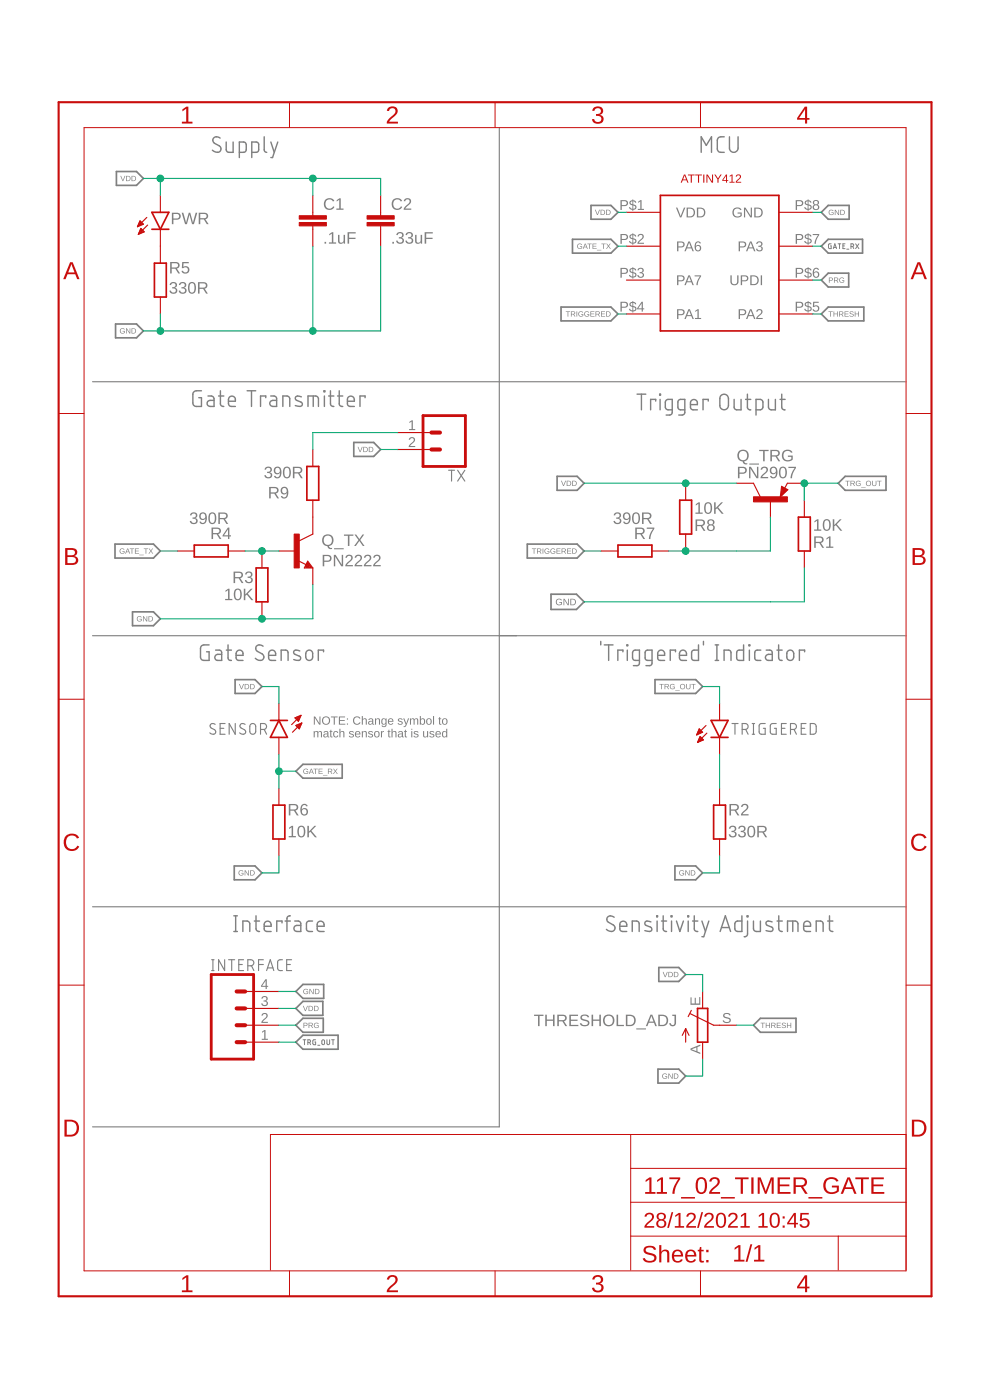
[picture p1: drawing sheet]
<svg xmlns="http://www.w3.org/2000/svg" width="148mm" height="210mm" viewBox="0 0 148 210" stroke-linecap="round" stroke-linejoin="round" font-family="sans-serif">
<g fill="none" stroke="#808080" stroke-width=".21">
<path d="M33 20.7a.58 .58 0 0 0-.9-.1 .58 .58 0 0 0 0 .9l.8 .4a.54 .54 0 0 1 .1 .7 .54 .54 0 0 1-.7 .2l-.5-.3M33.9 21.3v1.2a.4 .4 0 0 0 .4 .3h.6v-1.5M35.9 22.8h.6a.4 .4 0 0 0 .4-.3v-.8a.4 .4 0 0 0-.4-.4h-.6v2.3M37.7 22.8h.7a.36 .36 0 0 0 .4-.3v-.8a.36 .36 0 0 0-.4-.4h-.7v2.3M39.6 20.5v2a.36 .36 0 0 0 .4 .3M40.6 21.3l.5 1.5M41.6 21.3l-.8 2.3h-.2M105.1 22.8v-2.3l.7 1.3 .8-1.3v2.3M108.5 20.5h-.5a.51 .51 0 0 0-.5 .5v1.5a.48 .48 0 0 0 .5 .3h.5M109.3 20.5v1.7a.65 .65 0 0 0 .6 .6 .65 .65 0 0 0 .7-.6v-1.7M30.2 58.6h-.8a.54 .54 0 0 0-.5 .5v1.5l.3 .3h1v-1.3h-.4M31.2 59.4h.6l.3 .4v1.1h-.6a.46 .46 0 0 1-.5-.4 .46 .46 0 0 1 .5-.5h.6"/>
<path d="M32.7 59.4h.8M33 58.6v1.9a.41 .41 0 0 0 .5 .4M37 58.6h1.3M37.7 58.6v2.3M39.8 59.6v-.2h-.8v1.5M40.6 59.4h.5a.4 .4 0 0 1 .3 .4v1.1h-.5a.46 .46 0 0 1-.5-.4 .46 .46 0 0 1 .5-.5h.5M45.1 59.5a.59 .59 0 0 0-.9 .1v.2a1.4 1.4 0 0 0 1 .6 .34 .34 0 0 1 .1 .3 .34 .34 0 0 1-.3 .2l-.8-.1M46.9 59.4v1.5M48.5 58.6h.2v.1h-.2zM48.6 59.4v1.5M49.2 59.4h.8M49.5 58.6v1.9a.41 .41 0 0 0 .5 .4"/>
<path d="M50.6 59.4h.8M50.8 58.6v1.9a.42 .42 0 0 0 .6 .4M54.7 59.6v-.2h-.8v1.5M95.4 59.1h1.4M96.1 59.1v2.3M98.8 59.1h.2v.1h-.2zM98.9 59.9v1.5M107.9 59.4a.66 .66 0 0 1 .8-.3 .66 .66 0 0 1 .4 .7v1a.65 .65 0 0 1-.6 .6 .65 .65 0 0 1-.7-.6v-1zM110 59.9v1.1a.4 .4 0 0 0 .4 .4h.6v-1.5M111.7 59.9h.8M112 59.1v1.9a.41 .41 0 0 0 .5 .4M115.1 59.9v1.1l.2 .3 .2 .1h.7v-1.5"/>
<path d="M116.9 59.9h.7M117.1 59.1v1.9a.41 .41 0 0 0 .5 .4M34.2 60.2h1.1a.54 .54 0 0 0-.4-.8 .54 .54 0 0 0-.7 .5v.6l.2 .3 .2 .1h.7M42.4 60.9v-1.5h.6l.4 .2v1.3M46.1 60.9v-1.5h1.2l.3 .1 .1 .3v1.1M52 60.2h1.1a.54 .54 0 0 0-.4-.8 .54 .54 0 0 0-.7 .5v.6a.4 .4 0 0 0 .4 .4h.7M98.2 60.1v-.2h-.7v1.5M100.7 61.4h-.6l-.4-.2v-.9l.2-.4h.8v1.9a.4 .4 0 0 1-.4 .4h-.5M102.6 61.4h-.7a.4 .4 0 0 1-.3-.4v-.7a.4 .4 0 0 1 .3-.4h.7v1.9a.4 .4 0 0 1-.4 .4h-.5M103.4 60.7h1.1a.54 .54 0 0 0-.4-.8 .54 .54 0 0 0-.7 .5v.6a.4 .4 0 0 0 .4 .4h.7M106.1 60.1v-.2h-.8v1.5M113.3 61.4h.6l.4-.2v-.9l-.3-.4h-.7v2.3"/>
<path d="M31.3 96.7h-.8a.51 .51 0 0 0-.5 .5v1.3l.2 .4 1.1 .1v-1.3h-.4M32.3 97.5h.5a.36 .36 0 0 1 .4 .4v1.1h-.6a.46 .46 0 0 1-.4-.4 .46 .46 0 0 1 .4-.5h.6M33.9 97.5h.8M34.2 96.7v1.9a.39 .39 0 0 0 .5 .4M35.4 98.3h1a.55 .55 0 0 0-.3-.8 .55 .55 0 0 0-.7 .5v.6a.4 .4 0 0 0 .4 .4h.6M39.4 96.9a.58 .58 0 0 0-.9-.1 .58 .58 0 0 0 .1 .9l.7 .3a.59 .59 0 0 1 0 .9 .59 .59 0 0 1-.8 0l-.3-.2M40.2 98.3h1.1a.56 .56 0 0 0-.4-.8 .56 .56 0 0 0-.7 .5v.6a.4 .4 0 0 0 .4 .4h.7M42.1 99v-1.5h.7a.36 .36 0 0 1 .4 .4v1.1M44.9 97.6a.61 .61 0 0 0-.9 .1l.1 .3 .8 .4a.33 .33 0 0 1 .1 .4 .33 .33 0 0 1-.3 .2l-.7-.1M45.9 97.7a.51 .51 0 0 1 .6-.2 .51 .51 0 0 1 .3 .5v.5a.52 .52 0 0 1-.5 .5 .52 .52 0 0 1-.5-.5v-.5zM48.5 97.7v-.2h-.8v1.5M90 96.2v.5"/>
<path d="M90.5 96.7h1.3M91.2 96.7v2.3M93.3 97.7v-.2h-.7v1.5M93.9 96.7h.1v.1h-.1zM94 97.5v1.5M95.8 99h-.6a.4 .4 0 0 1-.4-.4v-.7a.4 .4 0 0 1 .4-.4h.6v1.9a.36 .36 0 0 1-.4 .4h-.5M97.7 99h-.7a.36 .36 0 0 1-.4-.4v-.7a.36 .36 0 0 1 .4-.4h.7v1.9a.36 .36 0 0 1-.4 .4h-.5M98.5 98.3h1.1a.55 .55 0 0 0-.4-.8 .55 .55 0 0 0-.7 .5v.6a.36 .36 0 0 0 .4 .4h.7M101.2 97.7v-.2h-.8v1.5M101.8 98.3h1a.56 .56 0 0 0-.3-.8 .56 .56 0 0 0-.7 .5v.6a.4 .4 0 0 0 .4 .4h.6M104.6 96.7v2.3h-.6a.36 .36 0 0 1-.4-.4v-.7a.36 .36 0 0 1 .4-.4h.6M105.4 96.2v.5"/>
<path d="M107.1 99h.6M107.1 96.7h.6M107.4 96.7v2.3M108.5 99v-1.5h.6a.36 .36 0 0 1 .4 .4v1.1M111.4 96.7v2.3h-.7a.36 .36 0 0 1-.3-.4v-.7a.36 .36 0 0 1 .3-.4h.7M112.2 96.7h.1v.1h-.1zM112.3 97.5v1.5M114 97.5h-.5a.36 .36 0 0 0-.4 .4v.7a.36 .36 0 0 0 .4 .4h.5M114.8 97.5h.5a.36 .36 0 0 1 .4 .4v1.1h-.6a.46 .46 0 0 1-.4-.4 .46 .46 0 0 1 .4-.5h.6M116.4 97.5h.8M116.6 96.7v1.9a.42 .42 0 0 0 .6 .4M118 97.7a.52 .52 0 0 1 .6-.2 .52 .52 0 0 1 .3 .5v.5a.52 .52 0 0 1-.5 .5 .52 .52 0 0 1-.5-.5z"/>
<path d="M120.5 97.7v-.2h-.7v1.5M35 139.7h.6M35 137.3h.6M35.3 137.3v2.4M36.4 139.7v-1.6h.6l.4 .2v1.4M38.1 138.1h.8M38.4 137.3v2l.1 .2 .4 .2M39.6 138.9h1a.54 .54 0 0 0-.3-.8 .54 .54 0 0 0-.7 .5v.7a.4 .4 0 0 0 .4 .4h.6M42.2 138.4v-.3h-.7v1.6M42.7 138.1h.8M43.5 137.3h-.1a.4 .4 0 0 0-.4 .4v2M44.2 138.1h.5a.4 .4 0 0 1 .4 .4v1.2h-.6a.46 .46 0 0 1-.5-.5 .46 .46 0 0 1 .5-.5h.6"/>
<path d="M46.8 138.1h-.5a.4 .4 0 0 0-.4 .4v.8a.4 .4 0 0 0 .4 .4h.5M47.5 138.9h1.1a.54 .54 0 0 0-.4-.8 .54 .54 0 0 0-.7 .5v.7a.4 .4 0 0 0 .4 .4h.7M92 137.5a.61 .61 0 0 0-.7-.2 .61 .61 0 0 0-.4 .7l.1 .2a2.03 2.03 0 0 1 1.1 .8 .62 .62 0 0 1-.3 .6 .62 .62 0 0 1-.7-.1l-.3-.2M92.9 138.9h1a.54 .54 0 0 0-.4-.8 .54 .54 0 0 0-.6 .5v.7a.4 .4 0 0 0 .3 .4h.7M94.7 139.7v-1.6h.7a.4 .4 0 0 1 .4 .4v1.2M97.5 138.2a.58 .58 0 0 0-.9 .2v.1a1.23 1.23 0 0 0 1 .6 .34 .34 0 0 1 0 .4 .34 .34 0 0 1-.3 .2l-.7-.2M98.4 137.3h.1v.2h-.1zM98.4 138.1v1.6M99.1 138.1h.8M99.4 137.3v2a.41 .41 0 0 0 .5 .4M100.5 137.3h.2v.2h-.2zM100.6 138.1v1.6"/>
<path d="M101.3 138.1l.6 1.6 .5-1.6M103 137.3h.2v.2h-.2zM103.1 138.1v1.6M103.8 138.1h.7M104 137.3v2a.42 .42 0 0 0 .5 .4M105.2 138.1l.5 1.6M106.2 138.1l-.8 2.3h-.2M107.9 139.7l.8-2.4 .8 2.4M108.1 139.1h1.2M111.1 137.3v2.4h-.6l-.4-.3a1.32 1.32 0 0 1 .1-1.2l.3-.1h.6M111.9 137.3h.2v.2h-.2zM112 138.1v1.9a.41 .41 0 0 1-.5 .4"/>
<path d="M112.9 138.1v1.3l.4 .3h.6v-1.6M115.7 138.2a.61 .61 0 0 0-1 .2l.1 .1a1.23 1.23 0 0 0 .9 .6 .36 .36 0 0 1-.2 .6l-.7-.2M116.4 138.1h.8M116.7 137.3v2l.1 .2 .4 .2M118 139.7v-1.6h1.1l.3 .1 .1 .3v1.2M118.8 138.1v1.6M120.4 138.9h1a.54 .54 0 0 0-.3-.8 .54 .54 0 0 0-.7 .5v.7l.1 .2 .3 .2h.6M122.3 139.7v-1.6h.6a.4 .4 0 0 1 .4 .4v1.2M124 138.1h.8M124.3 137.3v2a.41 .41 0 0 0 .5 .4"/>
</g>
<path d="M74.8 19.1v149.9h-60.9M13.9 57.2h121.8M13.9 95.3h121.8M13.9 136h121.8" fill="none" stroke="#808080" stroke-width=".17"/>
<g fill="#808080">
<path d="M47 107.4h.2l.7 1.1v-1.1h.1v1.2h-.2l-.6-1v1h-.2zM48.2 108a.65 .65 0 0 1 1.3 0 .65 .65 0 0 1-1.3 0zM48.3 108a.5 .5 0 0 0 1 0 .5 .5 0 0 0-1 0zM49.6 107.4h1v.2h-.4v1h-.2v-1h-.4zM50.8 107.4h.9v.2h-.8v.4h.7v.1h-.7v.4h.8v.1h-.9zM52 107.7h.1v.2h-.1zM52 108.5h.1v.1h-.1zM53 107.6l.3-.2h.4l.3 .3-.2 .1a.46 .46 0 0 0-.6-.1 .46 .46 0 0 0 0 .7 .46 .46 0 0 0 .7-.1h.1a.63 .63 0 0 1-.9 .2 .63 .63 0 0 1-.1-.9zM54.2 107.4h.2v.5a.32 .32 0 0 1 .3-.2 .32 .32 0 0 1 .3 .3v.6h-.2v-.5a.23 .23 0 0 0-.2-.3 .23 .23 0 0 0-.2 .3v.5h-.2zM55.2 107.8l.4-.1a.3 .3 0 0 1 .3 .3v.5l.2 .1h-.2l-.1-.1a.31 .31 0 0 1-.5 .1 .31 .31 0 0 1 .1-.5h.4a.21 .21 0 0 0-.2-.3 .21 .21 0 0 0-.3 .2l-.1-.1zM55.3 108.3a.25 .25 0 0 0 .5 0 .25 .25 0 0 0-.5 0zM56.2 107.7h.1v.2a.32 .32 0 0 1 .4-.2 .32 .32 0 0 1 .2 .3v.6h-.1v-.5a.23 .23 0 0 0-.3-.3 .23 .23 0 0 0-.2 .3v.5h-.1zM57.2 107.8l.3-.1 .3 .2v-.2l.1 .1a1.36 1.36 0 0 1-.2 1.2h-.3l-.2-.2 .3 .1a.29 .29 0 0 0 .3-.4l-.2 .1a.43 .43 0 0 1-.5-.2 .43 .43 0 0 1 0-.4zM57.3 107.9v.4a.27 .27 0 0 0 .4 .2 .27 .27 0 0 0 .1-.4l-.2-.3zM58.2 107.8a.43 .43 0 0 1 .7 .1v.3h-.6a.27 .27 0 0 0 .1 .3 .27 .27 0 0 0 .4-.1h.1a.48 .48 0 0 1-.7 .1 .48 .48 0 0 1 0-.7zM58.3 107.9v.2h.5l-.2-.3zM59.7 107.8l.4-.1 .2 .2h-.1a.2 .2 0 0 0-.3-.1 .2 .2 0 0 0-.1 .2l.4 .2a.25 .25 0 0 1 .1 .2 .25 .25 0 0 1-.2 .2h-.4l-.1-.2h.1a.23 .23 0 0 0 .3 .2 .23 .23 0 0 0 .2-.3h-.2a.31 .31 0 0 1-.3-.2 .31 .31 0 0 1 0-.3zM60.4 107.7h.2l.3 .8 .2-.8h.2l-.4 .9a.38 .38 0 0 1-.4 .4v-.1l.2-.1 .1-.2zM61.4 107.7h.2v.2a.29 .29 0 0 1 .2-.2 .29 .29 0 0 1 .3 .2 .29 .29 0 0 1 .3-.2 .29 .29 0 0 1 .3 .3v.6h-.2v-.7l-.2-.1-.2 .2v.6h-.1v-.7l-.3-.1-.1 .2v.6h-.2zM62.9 107.4h.2l-.1 .5a.33 .33 0 0 1 .4-.2 .33 .33 0 0 1 .3 .3 .49 .49 0 0 1-.4 .7l-.2-.2-.1 .1h-.1zM63.1 107.9v.5l.1 .1a.35 .35 0 0 0 .3-.3 .35 .35 0 0 0-.3-.4zM64 107.7a.46 .46 0 0 1 .7 .2 .46 .46 0 0 1-.2 .6 .46 .46 0 0 1-.6-.1v-.5zM64.1 107.9l-.1 .4 .1 .2a.35 .35 0 0 0 .4-.3 .35 .35 0 0 0-.4-.4zM64.9 107.4h.1v1.2h-.1zM65.8 107.5h.1v.2h.2v.1h-.2v.6l.2 .2h-.3v-.2v-.6h-.1v-.1h.1zM66.4 107.7a.46 .46 0 0 1 .6 .2 .46 .46 0 0 1-.1 .6 .46 .46 0 0 1-.7-.1l.1-.5zM66.4 107.9v.4l.1 .2a.35 .35 0 0 0 .4-.3 .35 .35 0 0 0-.4-.4z"/>
<path d="M47 109.6h.1v.2a.29 .29 0 0 1 .3-.2 .29 .29 0 0 1 .3 .2 .29 .29 0 0 1 .3-.2 .29 .29 0 0 1 .2 .3v.7h-.1v-.8l-.2-.1-.2 .2v.7h-.2v-.8l-.2-.1-.1 .2-.1 .7h-.1zM48.5 109.7l.3-.1a.3 .3 0 0 1 .4 .3v.5l.1 .1-.2 .1-.1-.2a.31 .31 0 0 1-.5 .1 .31 .31 0 0 1 .1-.5h.4a.21 .21 0 0 0-.1-.3 .21 .21 0 0 0-.3 .2h-.1zM48.6 110.2a.25 .25 0 0 0 .5 0 .25 .25 0 0 0-.5 0zM49.5 109.4h.1v.2h.2v.1h-.2v.6l.2 .2h-.3v-.1v-.7h-.1v-.1h.1zM50 109.7l.4-.1 .3 .3h-.2l-.1-.2a.32 .32 0 0 0-.4 .4 .32 .32 0 0 0 .5 .2h.2a.43 .43 0 0 1-.6 .2 .43 .43 0 0 1-.2-.6zM50.8 109.3h.2v.5a.32 .32 0 0 1 .4-.2 .32 .32 0 0 1 .2 .3v.7h-.2v-.6a.23 .23 0 0 0-.2-.3 .23 .23 0 0 0-.2 .3v.6h-.2zM52.4 109.7l.4-.1 .2 .2h-.1a.2 .2 0 0 0-.3-.1 .2 .2 0 0 0-.1 .2l.4 .2a.25 .25 0 0 1 .1 .2 .25 .25 0 0 1-.2 .3l-.4-.1-.1-.2h.1a.23 .23 0 0 0 .3 .2 .23 .23 0 0 0 .1-.3h-.1a.31 .31 0 0 1-.3-.2 .31 .31 0 0 1 0-.3zM53.3 109.7a.43 .43 0 0 1 .7 .1v.3h-.7a.27 .27 0 0 0 .2 .3 .27 .27 0 0 0 .3-.1h.2a.48 .48 0 0 1-.7 .1 .48 .48 0 0 1 0-.7zM53.4 109.8l-.1 .2h.5l-.1-.3zM54.2 109.6h.1l.1 .2a.32 .32 0 0 1 .3-.2 .32 .32 0 0 1 .3 .3v.7h-.2v-.6a.23 .23 0 0 0-.3-.3 .23 .23 0 0 0-.1 .3v.6h-.2zM55.3 109.7l.4-.1 .2 .2h-.2a.2 .2 0 0 0-.2-.1 .2 .2 0 0 0-.1 .2l.3 .2a.25 .25 0 0 1 .2 .2 .25 .25 0 0 1-.2 .3l-.5-.1-.1-.2h.2a.23 .23 0 0 0 .2 .2 .23 .23 0 0 0 .2-.3h-.1a.31 .31 0 0 1-.4-.2 .31 .31 0 0 1 .1-.3zM56.2 109.7a.46 .46 0 0 1 .7 .1 .46 .46 0 0 1-.2 .6 .46 .46 0 0 1-.6-.1v-.5zM56.3 109.8l-.1 .4 .1 .2a.35 .35 0 0 0 .4-.3 .35 .35 0 0 0-.4-.4zM57.1 109.6h.1v.2l.1-.2h.2v.1l-.2 .1-.1 .1v.7h-.1zM58.2 109.4h.1v.2h.2v.1h-.2v.6l.2 .2h-.3v-.1v-.7h-.1v-.1h.1zM58.7 109.3h.1v.5a.32 .32 0 0 1 .4-.2 .32 .32 0 0 1 .2 .3v.7h-.2v-.6a.23 .23 0 0 0-.2-.3 .23 .23 0 0 0-.2 .3v.6h-.1zM59.7 109.7l.3-.1a.3 .3 0 0 1 .4 .3v.5l.1 .1-.2 .1-.1-.2a.31 .31 0 0 1-.5 .1 .31 .31 0 0 1 .1-.5h.4a.21 .21 0 0 0-.1-.3 .21 .21 0 0 0-.3 .2h-.2zM59.8 110.2a.22 .22 0 0 0 .4 0 .22 .22 0 0 0-.4 0zM60.7 109.4h.1v.2h.2v.1h-.2v.6l.2 .2h-.3l-.1-.1v-.7h-.1v-.1h.1zM61.6 109.3h.2v.1h-.2zM61.6 109.6h.2v1h-.2zM62.1 109.7l.4-.1 .2 .2h-.1a.2 .2 0 0 0-.3-.1 .2 .2 0 0 0-.1 .2l.4 .2a.25 .25 0 0 1 .1 .2 .25 .25 0 0 1-.2 .3l-.4-.1-.2-.2h.2a.23 .23 0 0 0 .2 .2 .23 .23 0 0 0 .2-.3h-.1a.31 .31 0 0 1-.3-.2 .31 .31 0 0 1 0-.3zM63.4 109.6h.1v.6a.23 .23 0 0 0 .3 .3 .23 .23 0 0 0 .2-.3v-.6h.1v1h-.1v-.2a.32 .32 0 0 1-.4 .2 .32 .32 0 0 1-.2-.4zM64.4 109.7l.4-.1 .3 .2h-.2a.2 .2 0 0 0-.2-.1 .2 .2 0 0 0-.2 .2l.4 .2a.25 .25 0 0 1 .2 .2 .25 .25 0 0 1-.2 .3l-.5-.1-.1-.2h.1a.23 .23 0 0 0 .3 .2 .23 .23 0 0 0 .2-.3h-.1a.31 .31 0 0 1-.4-.2 .31 .31 0 0 1 0-.3zM65.3 109.7a.43 .43 0 0 1 .7 .1l.1 .3h-.7a.27 .27 0 0 0 .2 .3 .27 .27 0 0 0 .3-.1h.1a.48 .48 0 0 1-.7 .1 .48 .48 0 0 1 0-.7zM65.5 109.8l-.1 .2h.5l-.2-.3zM66.4 109.7l.3-.1 .2 .2-.1-.5h.2v1.3h-.1v-.2a.33 .33 0 0 1-.4 .2 .33 .33 0 0 1-.3-.3l.1-.5zM66.4 109.8v.5l.1 .1a.35 .35 0 0 0 .4-.3 .35 .35 0 0 0-.4-.4z"/>
<path d="M25.6 42.4a.5 .5 0 0 1 .7-.1 .5 .5 0 0 1 0 .8h-.1a.49 .49 0 0 1 .3 .7 .49 .49 0 0 1-.7 .2 .49 .49 0 0 1-.4-.4h.2a.35 .35 0 0 0 .5 .3 .35 .35 0 0 0 .1-.6l-.4-.1v-.1a.33 .33 0 0 0 .5-.2 .33 .33 0 0 0-.3-.5 .33 .33 0 0 0-.4 .3h-.2zM27 42.4a.5 .5 0 0 1 .7-.1 .5 .5 0 0 1 0 .8h-.2a.49 .49 0 0 1 .4 .7 .49 .49 0 0 1-.7 .2 .49 .49 0 0 1-.4-.4h.2a.35 .35 0 0 0 .5 .3 .35 .35 0 0 0 .1-.6l-.4-.1v-.1a.33 .33 0 0 0 .5-.2 .33 .33 0 0 0-.3-.5 .33 .33 0 0 0-.4 .3h-.2zM28.4 42.4a.64 .64 0 0 1 .8 0 .64 .64 0 0 1 .2 .8 .63 .63 0 0 1-.3 .7 .63 .63 0 0 1-.8-.1l-.1-.4v-.5zM28.6 42.5a1.17 1.17 0 0 0 0 1.3 .48 .48 0 0 0 .5-.1 .48 .48 0 0 0 0-.5v-.3a.4 .4 0 0 0-.5-.4zM29.7 42.3h.8a.5 .5 0 0 1 .6 .4 .5 .5 0 0 1-.4 .6l.4 .7h-.2l-.5-.7h-.5v.7h-.2zM29.9 42.5v.6h.6a.32 .32 0 0 0 .3-.3 .32 .32 0 0 0-.4-.3z"/>
<path d="M43.3 124.1l.4-.3h.2v1.5h.4v.2h-1v-.2h.4v-1.3l-.4 .3zM44.8 123.9a.64 .64 0 0 1 .8 0 .64 .64 0 0 1 .1 .8 .63 .63 0 0 1-.2 .7 .63 .63 0 0 1-.8-.1l-.1-.4v-.5zM45 124a1.17 1.17 0 0 0 0 1.3 .48 .48 0 0 0 .5-.1 .48 .48 0 0 0 0-.5v-.2a.4 .4 0 0 0-.5-.5zM46 123.8h.3v.9l.8-.9h.3l-.8 .8 .9 .9h-.3l-.7-.8-.2 .2v.6h-.3z"/>
<path d="M109.4 123.9a.5 .5 0 0 1 .7 0 .5 .5 0 0 1 0 .7l-.1 .1a.49 .49 0 0 1 .3 .6 .49 .49 0 0 1-.7 .2 .49 .49 0 0 1-.4-.4h.2a.35 .35 0 0 0 .5 .3 .35 .35 0 0 0 .1-.6h-.4v-.2a.33 .33 0 0 0 .5-.2 .33 .33 0 0 0-.3-.4 .33 .33 0 0 0-.4 .3l-.2-.1zM110.8 123.9a.5 .5 0 0 1 .7 0 .5 .5 0 0 1 0 .7l-.2 .1a.49 .49 0 0 1 .4 .6 .49 .49 0 0 1-.7 .2 .49 .49 0 0 1-.4-.4h.2a.35 .35 0 0 0 .5 .3 .35 .35 0 0 0 .1-.6h-.4v-.2a.33 .33 0 0 0 .5-.2 .33 .33 0 0 0-.3-.4 .33 .33 0 0 0-.4 .3l-.2-.1zM112.2 123.9a.64 .64 0 0 1 .8 0 .64 .64 0 0 1 .1 .8 .63 .63 0 0 1-.2 .7 .63 .63 0 0 1-.8-.1l-.1-.4v-.5zM112.4 124a1.17 1.17 0 0 0 0 1.3 .48 .48 0 0 0 .5-.1 .48 .48 0 0 0 0-.5v-.2a.4 .4 0 0 0-.5-.5zM113.5 123.8h.8a.5 .5 0 0 1 .6 .4 .5 .5 0 0 1-.5 .6l.5 .7h-.2l-.5-.7h-.5v.7h-.2zM113.7 124v.6h.5a.32 .32 0 0 0 .4-.3 .32 .32 0 0 0-.4-.3z"/>
<path d="M48.6 36.3h.3v.2h-.3zM49.3 35.1l.4-.3h.2v1.5h.5v.2h-1.1v-.2h.4v-1.3l-.4 .3zM50.6 35.2h.3v.8a.32 .32 0 0 0 .3 .4 .32 .32 0 0 0 .3-.4v-.8h.2v1.3h-.2v-.2a.44 .44 0 0 1-.5 .2 .44 .44 0 0 1-.4-.4zM52.1 34.8h1.2v.2h-1v.6h1v.2h-1v.7h-.2z"/>
<path d="M58.8 36.3h.2v.2h-.2zM59.5 34.9a.5 .5 0 0 1 .8 0 .5 .5 0 0 1 0 .7h-.2a.49 .49 0 0 1 .4 .7 .49 .49 0 0 1-.7 .2 .49 .49 0 0 1-.5-.4h.3a.35 .35 0 0 0 .4 .3 .35 .35 0 0 0 .2-.6h-.4v-.2a.33 .33 0 0 0 .4-.2 .33 .33 0 0 0-.2-.5 .33 .33 0 0 0-.4 .4l-.2-.1zM60.9 34.9a.5 .5 0 0 1 .8 0 .5 .5 0 0 1 0 .7h-.2a.49 .49 0 0 1 .4 .7 .49 .49 0 0 1-.7 .2 .49 .49 0 0 1-.5-.4h.3a.35 .35 0 0 0 .4 .3 .35 .35 0 0 0 .2-.6h-.5v-.2a.33 .33 0 0 0 .5-.2 .33 .33 0 0 0-.2-.5 .33 .33 0 0 0-.4 .4l-.2-.1zM62.2 35.2h.2v.8a.32 .32 0 0 0 .4 .4 .32 .32 0 0 0 .2-.4v-.8h.2v1.3h-.2v-.2a.44 .44 0 0 1-.5 .2 .44 .44 0 0 1-.3-.4zM63.6 34.8h1.2v.2h-1v.6h1v.2h-1v.7h-.2z"/>
<path d="M28.6 76.9a.5 .5 0 0 1 .8 0 .5 .5 0 0 1 0 .7l-.2 .1a.49 .49 0 0 1 .4 .6 .49 .49 0 0 1-.7 .3 .49 .49 0 0 1-.5-.5h.3a.35 .35 0 0 0 .4 .3 .35 .35 0 0 0 .2-.5l-.5-.1v-.2a.33 .33 0 0 0 .5-.2 .33 .33 0 0 0-.2-.4 .33 .33 0 0 0-.4 .3h-.2zM30 77a.63 .63 0 0 1 .8-.1 .63 .63 0 0 1 .2 .8 .65 .65 0 0 1-.2 .7 .65 .65 0 0 1-.9 0v-.2h.2l.1 .2a.48 .48 0 0 0 .5-.2 .48 .48 0 0 0 .1-.5 .55 .55 0 0 1-.8 .1 .55 .55 0 0 1 0-.8zM30 77.4a.4 .4 0 0 0 .8 0 .4 .4 0 0 0-.8 0zM31.5 76.9a.64 .64 0 0 1 .7 .1 .64 .64 0 0 1 .2 .7 .63 .63 0 0 1-.2 .8 .63 .63 0 0 1-.8-.1l-.2-.4v-.6zM31.6 77a1.17 1.17 0 0 0 0 1.4 .48 .48 0 0 0 .5-.2 .48 .48 0 0 0 .1-.5v-.2a.4 .4 0 0 0-.6-.5zM32.7 76.8h.8a.5 .5 0 0 1 .6 .4 .5 .5 0 0 1-.4 .6l.5 .8h-.3l-.4-.8h-.6v.8h-.2zM32.9 77v.7h.6a.32 .32 0 0 0 .4-.4 .32 .32 0 0 0-.4-.3z"/>
<path d="M48.3 83.2a1.5 1.5 0 0 1 1.2 .1 .53 .53 0 0 1 .1 .6 .53 .53 0 0 1-.5 .3h-.5v.7h-.3zM48.6 83.4v.7l.7-.1a.35 .35 0 0 0 0-.6zM50 83.2h.3l.9 1.5v-1.5h.2v1.7h-.3l-.9-1.5v1.5h-.2zM51.9 83.3a.55 .55 0 0 1 .9 .1 .55 .55 0 0 1-.3 .8l-.5 .5h.9v.2h-1.2l.1-.3 .4-.4a.51 .51 0 0 0 .2-.8h-.3l-.1 .2h-.3zM53.3 83.3a.55 .55 0 0 1 .9 .1 .55 .55 0 0 1-.3 .8l-.5 .5h.9v.2h-1.2l.1-.3 .4-.4a.51 .51 0 0 0 .2-.8h-.3l-.1 .2h-.3zM54.7 83.3a.55 .55 0 0 1 .8 .1 .55 .55 0 0 1-.3 .8l-.4 .5h.9v.2h-1.2l.1-.3 .4-.4a.51 .51 0 0 0 .2-.8h-.3l-.2 .2h-.2zM56.1 83.3a.55 .55 0 0 1 .8 .1 .55 .55 0 0 1-.3 .8l-.5 .5h.9v.2h-1.1l.1-.3 .3-.4a.51 .51 0 0 0 .3-.8h-.4l-.1 .2h-.2z"/>
<path d="M33.8 88.5l.4-.2h.2v1.5h.4v.2h-1.1v-.2h.5v-1.3l-.4 .3zM35.3 88.3a.64 .64 0 0 1 .7 .1 .64 .64 0 0 1 .2 .7 .63 .63 0 0 1-.2 .8 .63 .63 0 0 1-.8-.1l-.2-.4v-.5zM35.5 88.5a1.17 1.17 0 0 0 0 1.3 .48 .48 0 0 0 .4-.2 .48 .48 0 0 0 .1-.5v-.2a.4 .4 0 0 0-.5-.4zM36.5 88.3h.3v.8l.8-.8h.3l-.8 .7 .9 1h-.3l-.7-.8-.2 .1v.7h-.3z"/>
<path d="M39.8 70.1a.5 .5 0 0 1 .7-.1 .5 .5 0 0 1 0 .8h-.1a.49 .49 0 0 1 .4 .7 .49 .49 0 0 1-.8 .2 .49 .49 0 0 1-.4-.4l.2-.1a.35 .35 0 0 0 .5 .3 .35 .35 0 0 0 .2-.5l-.5-.1v-.2a.33 .33 0 0 0 .5-.1 .33 .33 0 0 0-.2-.5 .33 .33 0 0 0-.4 .3h-.3zM41.2 70.1a.63 .63 0 0 1 .7 0 .63 .63 0 0 1 .3 .7 .65 .65 0 0 1-.3 .8 .65 .65 0 0 1-.8-.1l-.1-.1 .3-.1 .1 .2a.48 .48 0 0 0 .4-.1 .48 .48 0 0 0 .2-.5 .55 .55 0 0 1-.9 0 .55 .55 0 0 1 .1-.8zM41.2 70.6a.38 .38 0 0 0 .7 0 .38 .38 0 0 0-.7 0zM42.6 70.1a.64 .64 0 0 1 .8 0 .64 .64 0 0 1 .2 .7 .63 .63 0 0 1-.3 .8 .63 .63 0 0 1-.8-.1l-.1-.4v-.5zM42.8 70.2a1.17 1.17 0 0 0 0 1.3 .48 .48 0 0 0 .5-.2 .48 .48 0 0 0 .1-.5l-.1-.2a.4 .4 0 0 0-.5-.4zM43.9 70h.8a.5 .5 0 0 1 .6 .4 .5 .5 0 0 1-.4 .6l.5 .7h-.3l-.5-.7h-.5v.7h-.2zM44.1 70.2v.6h.6a.32 .32 0 0 0 .4-.3 .32 .32 0 0 0-.4-.3z"/>
<path d="M92.1 76.9a.5 .5 0 0 1 .8 0 .5 .5 0 0 1-.1 .7l-.1 .1a.49 .49 0 0 1 .4 .6 .49 .49 0 0 1-.8 .3 .49 .49 0 0 1-.4-.5h.2a.35 .35 0 0 0 .5 .3 .35 .35 0 0 0 .2-.5l-.5-.1v-.2a.33 .33 0 0 0 .5-.2 .33 .33 0 0 0-.2-.4 .33 .33 0 0 0-.4 .3h-.3zM93.5 77a.63 .63 0 0 1 .7-.1 .63 .63 0 0 1 .3 .8 .65 .65 0 0 1-.3 .7 .65 .65 0 0 1-.8 0v-.2h.2l.1 .2a.48 .48 0 0 0 .5-.2 .48 .48 0 0 0 .1-.5 .55 .55 0 0 1-.9 .1 .55 .55 0 0 1 .1-.8zM93.5 77.4a.38 .38 0 0 0 .7 0 .38 .38 0 0 0-.7 0zM94.9 76.9a.64 .64 0 0 1 .8 .1 .64 .64 0 0 1 .2 .7 .63 .63 0 0 1-.3 .8 .63 .63 0 0 1-.8-.1l-.1-.4v-.6zM95.1 77a1.17 1.17 0 0 0 0 1.4 .48 .48 0 0 0 .5-.2 .48 .48 0 0 0 .1-.5v-.2a.4 .4 0 0 0-.6-.5zM96.2 76.8h.8a.5 .5 0 0 1 .6 .4 .5 .5 0 0 1-.4 .6l.5 .8h-.3l-.4-.8h-.6v.8h-.2zM96.4 77v.7h.6a.32 .32 0 0 0 .4-.4 .32 .32 0 0 0-.4-.3z"/>
<path d="M104.2 75.6l.4-.3h.2v1.5h.5v.2h-1.1v-.2h.4v-1.3l-.4 .3zM105.7 75.4a.64 .64 0 0 1 .8 0 .64 .64 0 0 1 .2 .8 .63 .63 0 0 1-.3 .7 .63 .63 0 0 1-.8-.1l-.1-.4v-.5zM105.9 75.5a1.17 1.17 0 0 0 0 1.3 .48 .48 0 0 0 .5-.1 .48 .48 0 0 0 .1-.5l-.1-.3a.4 .4 0 0 0-.5-.4zM107 75.3h.2v.9l.8-.9h.3l-.7 .8 .8 .9h-.3l-.7-.8-.2 .2v.6h-.2z"/>
<path d="M110.6 70a1.5 1.5 0 0 1 1.1 .1 .53 .53 0 0 1 .1 .6 .53 .53 0 0 1-.5 .3h-.5v.7h-.2zM110.8 70.2v.6h.7a.35 .35 0 0 0 0-.6zM112.2 70h.3l.9 1.5v-1.5h.2v1.7h-.3l-.9-1.5v1.5h-.2zM114.1 70.1a.55 .55 0 0 1 .9 .1 .55 .55 0 0 1-.3 .8l-.5 .5h.9v.2h-1.2l.1-.3 .4-.4a.51 .51 0 0 0 .2-.8h-.3l-.1 .2h-.2zM115.5 70.1a.63 .63 0 0 1 .7 0 .63 .63 0 0 1 .3 .7 .65 .65 0 0 1-.3 .8 .65 .65 0 0 1-.8-.1v-.1l.2-.1 .1 .2a.48 .48 0 0 0 .5-.1 .48 .48 0 0 0 .1-.5 .55 .55 0 0 1-.9 0 .55 .55 0 0 1 .1-.8zM115.5 70.6a.38 .38 0 0 0 .7 0 .38 .38 0 0 0-.7 0zM117 70.1a.64 .64 0 0 1 .7 0 .64 .64 0 0 1 .2 .7 .63 .63 0 0 1-.3 .8 .63 .63 0 0 1-.8-.1l-.1-.4v-.5zM117.1 70.2a1.17 1.17 0 0 0 0 1.3 .48 .48 0 0 0 .5-.2 .48 .48 0 0 0 .1-.5v-.2a.4 .4 0 0 0-.6-.4zM118.1 70h1.1l-.4 1.1-.1 .6h-.3l.1-.5 .5-1h-.9z"/>
<path d="M122 78.1l.4-.2h.2v1.5h.4v.2h-1v-.2h.4v-1.3l-.4 .2zM123.5 77.9a.64 .64 0 0 1 .8 .1 .64 .64 0 0 1 .2 .7 .63 .63 0 0 1-.3 .8 .63 .63 0 0 1-.8-.1l-.1-.4v-.6zM123.7 78a1.17 1.17 0 0 0 0 1.4 .48 .48 0 0 0 .5-.2 .48 .48 0 0 0 0-.5v-.2a.4 .4 0 0 0-.5-.5zM124.8 77.9h.2v.8l.8-.8h.3l-.7 .7 .8 1h-.3l-.7-.9-.2 .2v.7h-.2z"/>
<path d="M101.3 31.1h.2l.5 1.3 .5-1.3h.2l-.6 1.5h-.2zM102.9 31.1a1.14 1.14 0 0 1 1.1 .4 .75 .75 0 0 1-.6 1.1h-.5zM103.1 31.3v1.1a.62 .62 0 0 0 .8-.5 .62 .62 0 0 0-.8-.6zM104.4 31.1a1.14 1.14 0 0 1 1.2 .4 .75 .75 0 0 1-.6 1.1h-.6zM104.6 31.3v1.1a.62 .62 0 0 0 .9-.5 .62 .62 0 0 0-.9-.6z"/>
<path d="M93 30h.6a.45 .45 0 0 1 .5 .4 .45 .45 0 0 1-.5 .5h-.4v.6h-.2zM93.2 30.2v.5h.5a.3 .3 0 0 0 0-.5zM94.4 30.1l.3-.1v-.1l.5 .2 .1 .3h-.2l-.2-.2v.4a.41 .41 0 0 1 .5 .5 .41 .41 0 0 1-.5 .4v.1h-.2v-.1l-.2-.1-.3-.3 .2-.1 .1 .2 .2 .1v-.5a.39 .39 0 0 1-.4-.2 .39 .39 0 0 1 .1-.5zM94.9 30.8v.5a.25 .25 0 0 0 .3-.2 .25 .25 0 0 0-.3-.3zM94.5 30.2v.3l.2 .1v-.4zM95.6 30.2l.5-.2v1.3h.4v.2h-.9v-.2h.3v-1.1l-.3 .2z"/>
<path d="M101.4 36.2h.7a.45 .45 0 0 1 .5 .4 .45 .45 0 0 1-.5 .5h-.5v.6h-.2zM101.6 36.4v.5h.6a.3 .3 0 0 0 0-.5zM103.1 36.2h.3l.5 1.5h-.2l-.1-.5h-.7l-.2 .5h-.2zM103.2 36.4l-.2 .7h.5zM104.3 36.3l.1-.1a.43 .43 0 0 1 .6 .3h-.2l-.1-.1a.41 .41 0 0 0-.4 .1 .41 .41 0 0 0-.1 .4 .47 .47 0 0 1 .8 .1 .47 .47 0 0 1-.2 .7 .47 .47 0 0 1-.7-.3v-.7zM104.2 37.2a.35 .35 0 0 0 .7 0 .35 .35 0 0 0-.7 0z"/>
<path d="M93 35.1h.6a.45 .45 0 0 1 .5 .4 .45 .45 0 0 1-.5 .5h-.4v.6h-.2zM93.2 35.2v.6h.5a.3 .3 0 0 0 0-.5zM94.4 35.2l.3-.1v-.1l.5 .2 .1 .2-.2 .1-.2-.2v.4a.41 .41 0 0 1 .5 .4 .41 .41 0 0 1-.5 .4v.2h-.2v-.2h-.2l-.3-.3 .2-.1 .1 .2 .2 .1v-.5a.39 .39 0 0 1-.4-.2 .39 .39 0 0 1 .1-.5zM94.9 35.9v.5a.25 .25 0 0 0 .3-.3 .25 .25 0 0 0-.3-.2zM94.5 35.3v.3l.2 .1v-.4zM95.7 35.2a.47 .47 0 0 1 .7 0 .47 .47 0 0 1-.2 .7l-.5 .5h.8v.2h-1l.1-.3 .3-.3a.39 .39 0 0 0 .3-.4 .39 .39 0 0 0-.2-.4l-.2 .1-.1 .2-.2-.1z"/>
<path d="M101.4 41.3h.7a.45 .45 0 0 1 .5 .4 .45 .45 0 0 1-.5 .5h-.5v.6h-.2zM101.6 41.4v.6h.6a.3 .3 0 0 0 0-.5zM103.1 41.3h.3l.5 1.5h-.2l-.1-.5h-.7l-.2 .5h-.2zM103.2 41.4l-.2 .8h.5zM104.1 41.3h.9l-.4 .9-.1 .6h-.2l.1-.4 .5-1h-.8z"/>
<path d="M93 40.2h.6a.45 .45 0 0 1 .5 .4 .45 .45 0 0 1-.5 .5h-.4v.5h-.2zM93.2 40.3v.6h.5a.3 .3 0 0 0 0-.5zM94.4 40.3l.3-.1v-.1l.5 .2 .1 .2-.2 .1-.2-.3v.5a.41 .41 0 0 1 .5 .4 .41 .41 0 0 1-.5 .4v.2h-.2v-.2h-.2l-.3-.4h.2l.1 .2 .2 .1v-.6a.39 .39 0 0 1-.4-.2 .39 .39 0 0 1 .1-.4zM94.9 41v.5a.25 .25 0 0 0 .3-.3 .25 .25 0 0 0-.3-.2zM94.5 40.4v.2l.2 .2v-.5zM95.6 40.2a.43 .43 0 0 1 .7 0 .43 .43 0 0 1 0 .6l-.2 .1a.4 .4 0 0 1 .4 .5 .4 .4 0 0 1-.5 .3 .45 .45 0 0 1-.5-.4l.2-.1a.3 .3 0 0 0 .4 .3 .3 .3 0 0 0 .1-.5h-.4v-.2a.29 .29 0 0 0 .4-.1 .29 .29 0 0 0-.2-.4 .29 .29 0 0 0-.3 .2h-.2z"/>
<path d="M101.4 46.4h.7a.45 .45 0 0 1 .5 .4 .45 .45 0 0 1-.5 .5h-.5v.5h-.2zM101.6 46.5v.6h.6a.3 .3 0 0 0 0-.5zM103.1 46.4h.3l.5 1.4h-.2l-.1-.4h-.7l-.2 .4h-.2zM103.2 46.5l-.2 .7h.5zM104.2 46.6l.5-.2v1.3h.3v.1h-.9v-.1h.4v-1.2l-.3 .3z"/>
<path d="M93 45.2h.6a.45 .45 0 0 1 .5 .5 .45 .45 0 0 1-.5 .4h-.4v.6h-.2zM93.2 45.4v.6h.5a.3 .3 0 0 0 0-.6zM94.4 45.4l.3-.1v-.2l.5 .3 .1 .2h-.2l-.2-.2v.5a.41 .41 0 0 1 .5 .4 .41 .41 0 0 1-.5 .4v.2h-.2v-.2l-.2-.1-.3-.3h.2l.1 .2h.2v-.5a.39 .39 0 0 1-.4-.2 .39 .39 0 0 1 .1-.4zM94.9 46.1v.4a.25 .25 0 0 0 .3-.2 .25 .25 0 0 0-.3-.2zM94.5 45.5v.2l.2 .2v-.5zM96.1 45.2h.2v1h.2v.2h-.2v.3h-.2v-.3h-.7zM96.1 45.5l-.5 .7h.5z"/>
<path d="M110.7 46.4h.6a.45 .45 0 0 1 .5 .4 .45 .45 0 0 1-.5 .5h-.4v.5h-.2zM110.9 46.5v.6h.6a.3 .3 0 0 0-.1-.5zM112.4 46.4h.2l.6 1.4h-.2l-.2-.4h-.7l-.1 .4h-.2zM112.5 46.5l-.3 .7h.5zM113.4 46.4a.47 .47 0 0 1 .8 .1 .47 .47 0 0 1-.2 .7l-.5 .5h.8v.1h-1v-.2l.4-.4a.39 .39 0 0 0 .3-.3 .39 .39 0 0 0-.2-.4l-.2 .1-.1 .1h-.2z"/>
<path d="M119.2 45.2h.6a.45 .45 0 0 1 .5 .5 .45 .45 0 0 1-.5 .4h-.4v.6h-.2zM119.4 45.4v.6h.6a.3 .3 0 0 0 0-.6zM120.7 45.4l.3-.1v-.2l.4 .3 .2 .2h-.2l-.3-.2v.5a.41 .41 0 0 1 .5 .4 .41 .41 0 0 1-.5 .4v.2h-.1v-.2l-.3-.1-.2-.3h.2l.1 .2h.2v-.5a.39 .39 0 0 1-.4-.2 .39 .39 0 0 1 .1-.4zM121.1 46.1v.4a.25 .25 0 0 0 .3-.2 .25 .25 0 0 0-.3-.2zM120.8 45.5v.2l.2 .2v-.5zM121.8 45.2h.9v.2h-.7v.5a.5 .5 0 0 1 .7 .2 .5 .5 0 0 1-.3 .7 .5 .5 0 0 1-.7-.4h.2l.3 .2a.34 .34 0 0 0 .3-.5 .34 .34 0 0 0-.5-.1h-.2z"/>
<path d="M109.4 41.3h.2v.9a.41 .41 0 0 0 .4 .4 .41 .41 0 0 0 .4-.4v-.9h.2v.9a.61 .61 0 0 1-.6 .6 .61 .61 0 0 1-.6-.6zM111 41.3h.6a.45 .45 0 0 1 .5 .4 .45 .45 0 0 1-.5 .5h-.4v.6h-.2zM111.2 41.4v.6h.6a.3 .3 0 0 0 0-.5zM112.4 41.3a1.14 1.14 0 0 1 1.2 .3 .75 .75 0 0 1-.6 1.2h-.6zM112.6 41.4v1.2a.62 .62 0 0 0 .9-.6 .62 .62 0 0 0-.9-.6zM114 41.3h.2v1.5h-.2z"/>
<path d="M119.2 40.2h.6a.45 .45 0 0 1 .5 .4 .45 .45 0 0 1-.5 .5h-.4v.5h-.2zM119.4 40.3v.6h.6a.3 .3 0 0 0 0-.5zM120.7 40.3l.3-.1v-.1l.4 .2 .2 .2-.2 .1-.3-.3v.5a.41 .41 0 0 1 .5 .4 .41 .41 0 0 1-.5 .4v.2h-.1v-.2h-.3l-.2-.4h.2l.1 .2 .2 .1v-.6a.39 .39 0 0 1-.4-.2 .39 .39 0 0 1 .1-.4zM121.1 41v.5a.25 .25 0 0 0 .3-.3 .25 .25 0 0 0-.3-.2zM120.8 40.4v.2l.2 .2v-.5zM122 40.2h.1a.43 .43 0 0 1 .6 .2l-.2 .1-.1-.2a.41 .41 0 0 0-.4 .2 .41 .41 0 0 0-.1 .4 .47 .47 0 0 1 .8 .1 .47 .47 0 0 1-.2 .6 .47 .47 0 0 1-.7-.3v-.6zM121.9 41.1a.35 .35 0 0 0 .7 0 .35 .35 0 0 0-.7 0z"/>
<path d="M110.7 36.2h.6a.45 .45 0 0 1 .5 .4 .45 .45 0 0 1-.5 .5h-.4v.6h-.2zM110.9 36.4v.5h.6a.3 .3 0 0 0-.1-.5zM112.4 36.2h.2l.6 1.5h-.2l-.2-.5h-.7l-.1 .5h-.2zM112.5 36.4l-.3 .7h.5zM113.4 36.3a.43 .43 0 0 1 .7-.1 .43 .43 0 0 1 0 .7h-.2a.4 .4 0 0 1 .4 .5 .4 .4 0 0 1-.5 .3 .45 .45 0 0 1-.5-.4h.2a.3 .3 0 0 0 .4 .2 .3 .3 0 0 0 .1-.4l-.4-.1v-.2a.29 .29 0 0 0 .4-.1 .29 .29 0 0 0-.2-.4 .29 .29 0 0 0-.3 .3h-.2z"/>
<path d="M119.2 35.1h.6a.45 .45 0 0 1 .5 .4 .45 .45 0 0 1-.5 .5h-.4v.6h-.2zM119.4 35.2v.6h.6a.3 .3 0 0 0 0-.5zM120.7 35.2l.3-.1v-.1l.4 .2 .2 .2-.2 .1-.3-.2v.4a.41 .41 0 0 1 .5 .4 .41 .41 0 0 1-.5 .4v.2h-.1v-.2h-.3l-.2-.3 .2-.1 .1 .2 .2 .1v-.5a.39 .39 0 0 1-.4-.2 .39 .39 0 0 1 .1-.5zM121.1 35.9v.5a.25 .25 0 0 0 .3-.3 .25 .25 0 0 0-.3-.2zM120.8 35.3v.3l.2 .1v-.4zM121.8 35.1h.9l-.4 .9-.1 .6h-.2l.1-.4 .4-1h-.7z"/>
<path d="M109.9 31.3l.6-.2a.6 .6 0 0 1 .6 .3l-.2 .1a.58 .58 0 0 0-.8 0 .58 .58 0 0 0-.1 .8 .58 .58 0 0 0 .8 .1l.1-.4h-.4v-.1h.6v.5a.8 .8 0 0 1-1.1 .1 .8 .8 0 0 1-.1-1.2zM111.5 31.1h.2l.8 1.3v-1.3h.2v1.5h-.3l-.8-1.3v1.3h-.1zM113 31.1a1.14 1.14 0 0 1 1.2 .4 .75 .75 0 0 1-.6 1.1h-.6zM113.2 31.3v1.1a.62 .62 0 0 0 .9-.5 .62 .62 0 0 0-.9-.6z"/>
<path d="M119.2 30h.6a.45 .45 0 0 1 .5 .4 .45 .45 0 0 1-.5 .5h-.4v.6h-.2zM119.4 30.2v.5h.6a.3 .3 0 0 0 0-.5zM120.7 30.1l.3-.1v-.1l.4 .2 .2 .3h-.2l-.3-.2v.4a.41 .41 0 0 1 .5 .5 .41 .41 0 0 1-.5 .4v.1h-.1v-.1l-.3-.1-.2-.3 .2-.1 .1 .2 .2 .1v-.5a.39 .39 0 0 1-.4-.2 .39 .39 0 0 1 .1-.5zM121.1 30.8v.5a.25 .25 0 0 0 .3-.2 .25 .25 0 0 0-.3-.3zM120.8 30.2v.3l.2 .1v-.4zM121.9 30.1a.43 .43 0 0 1 .6-.1 .43 .43 0 0 1 .1 .7h-.2a.44 .44 0 0 1 .3 .6 .44 .44 0 0 1-.7 .2 .39 .39 0 0 1-.3-.4 .39 .39 0 0 1 .3-.4l-.2-.2zM122 30.4a.27 .27 0 0 0 .5 0 .27 .27 0 0 0-.5 0zM121.9 31.1a.31 .31 0 0 0 .6 0 .31 .31 0 0 0-.6 0z"/>
</g>
<g fill="none" stroke="#808080" stroke-width=".17">
<path d="M32.2 108.6a.41 .41 0 0 0-.6-.1 .41 .41 0 0 0 0 .7l.6 .2a.42 .42 0 0 1 0 .6 .42 .42 0 0 1-.6 0l-.2-.1M33 109.2h.5M33.7 108.5h-.7v1.6h.7M35.2 108.5v1.6l-.9-1.6v1.6M36.7 108.6a.42 .42 0 0 0-.6-.1 .42 .42 0 0 0-.1 .6l.6 .3a.38 .38 0 0 1 .2 .5 .38 .38 0 0 1-.6 .2l-.3-.2M37.5 108.6a.44 .44 0 0 1 .5-.1 .44 .44 0 0 1 .3 .4v.7a.44 .44 0 0 1-.4 .5 .44 .44 0 0 1-.5-.5v-.7zM39 109.4h.5a.44 .44 0 0 0 .4-.5 .44 .44 0 0 0-.4-.4h-.5v1.6M39.6 109.4l.3 .7M109.7 108.5h.9M110.1 108.5v1.6M111.2 109.4h.4a.44 .44 0 0 0 .5-.5 .44 .44 0 0 0-.5-.4h-.4v1.6M111.7 109.4l.4 .7"/>
<path d="M112.7 110.1h.4M112.7 108.5h.4M112.9 108.5v1.6M114.6 108.5h-.7l-.2 .2v1l.2 .4h.7v-.9h-.2M116.3 108.5h-.7l-.2 .2v1l.2 .4h.7v-.9h-.3M117.1 109.2h.5M117.8 108.5h-.7v1.6h.7M118.4 109.4h.5a.44 .44 0 0 0 .4-.5 .44 .44 0 0 0-.4-.4h-.5v1.6M119 109.4l.3 .7M120 109.2h.6M120.8 108.5h-.8v1.6h.8M121.4 108.5h.4a.43 .43 0 0 1 .5 .4v.7a.43 .43 0 0 1-.5 .5h-.4z"/>
</g>
<g fill="#808080">
<path d="M103.4 149.5h.2v1h.5v-.9h.1v.9h.6v-1h.1v1.2h-1.5z"/>
<path d="M108.5 152l.4-.1a.48 .48 0 0 1 .6 .3h-.2a.34 .34 0 0 0-.5-.2 .34 .34 0 0 0-.2 .4l.3 .1a.45 .45 0 0 1 .6 .5 .45 .45 0 0 1-.6 .4l-.5-.2-.1-.2h.2a.41 .41 0 0 0 .4 .3 .41 .41 0 0 0 .4-.4l-.4-.2a.45 .45 0 0 1-.5-.2 .45 .45 0 0 1 .1-.5z"/>
<path d="M61.3 63.3l.5-.3v1.3h.4v.2h-.9v-.2h.4v-1.1l-.4 .2z"/>
<path d="M61.4 65.6a.47 .47 0 0 1 .7 .1 .47 .47 0 0 1-.2 .7l-.5 .5h.8v.1h-1l.1-.2 .3-.4a.39 .39 0 0 0 .3-.3 .39 .39 0 0 0-.2-.4l-.2 .1-.1 .1h-.2z"/>
<path d="M25.7 31.9a1.5 1.5 0 0 1 1.2 .1 .53 .53 0 0 1 .1 .6 .53 .53 0 0 1-.5 .3h-.5v.7h-.3zM26 32.1v.7l.7-.1a.35 .35 0 0 0 0-.6zM27.2 31.9h.3l.4 1.5 .4-1.5h.2l.4 1.5 .4-1.5h.3l-.5 1.7h-.3l-.4-1.4-.4 1.4h-.3zM29.8 31.9h.8a.5 .5 0 0 1 .6 .4 .5 .5 0 0 1-.4 .6l.5 .7h-.3l-.5-.7h-.5v.7h-.2zM30 32.1v.6h.6a.32 .32 0 0 0 .4-.3 .32 .32 0 0 0-.4-.3z"/>
<path d="M25.5 39.3h.8a.5 .5 0 0 1 .6 .4 .5 .5 0 0 1-.4 .6l.5 .7h-.3l-.4-.7h-.6v.7h-.2zM25.7 39.5v.6h.6a.32 .32 0 0 0 .4-.3 .32 .32 0 0 0-.4-.3zM27.3 39.3h1v.2h-.8v.5a.59 .59 0 0 1 .8 .1 .59 .59 0 0 1-.1 .8 .59 .59 0 0 1-.8 0l-.2-.3h.2a.38 .38 0 0 0 .6 .2 .38 .38 0 0 0 0-.6 .38 .38 0 0 0-.5 0h-.3z"/>
<path d="M43.3 120.5h.8a.5 .5 0 0 1 .6 .4 .5 .5 0 0 1-.4 .6l.5 .8h-.3l-.5-.8h-.5v.8h-.2zM43.5 120.7v.7h.6a.32 .32 0 0 0 .3-.4 .32 .32 0 0 0-.3-.3zM45.3 120.6a.54 .54 0 0 1 .8 .3h-.2l-.1-.2a.47 .47 0 0 0-.5 .2 .47 .47 0 0 0-.1 .5 .56 .56 0 0 1 .8-.1 .56 .56 0 0 1 0 .8 .56 .56 0 0 1-.7 .1 1.25 1.25 0 0 1 0-1.6zM45.2 121.7a.37 .37 0 0 0 .7 0 .37 .37 0 0 0-.7 0z"/>
<path d="M109.3 120.5h.8a.5 .5 0 0 1 .6 .4 .5 .5 0 0 1-.4 .6l.5 .8h-.3l-.4-.8h-.6v.8h-.2zM109.5 120.7v.7h.6a.32 .32 0 0 0 .4-.4 .32 .32 0 0 0-.4-.3zM111.2 120.6a.55 .55 0 0 1 .8 .2 .55 .55 0 0 1-.3 .8l-.5 .5h.9v.2h-1.1l.1-.3 .3-.4a.51 .51 0 0 0 .3-.9l-.4 .1-.1 .2h-.2z"/>
<path d="M103.4 157.2l1.5-.6v.2l-.4 .2v.7l.4 .1v.2l-1.5-.6zM103.6 157.3l.7 .3v-.6z"/>
<path d="M80 152.1h1.4v.2h-.6v1.6h-.2v-1.6h-.6zM81.7 152.1h.2v.8h.9v-.8h.3v1.8h-.3v-.8h-.9v.8h-.2zM83.5 152.1h.8a.5 .5 0 0 1 .6 .4 .5 .5 0 0 1-.4 .6l.5 .8h-.3l-.4-.8h-.6v.8h-.2zM83.7 152.3v.7h.6a.32 .32 0 0 0 .4-.4 .32 .32 0 0 0-.4-.3zM85.3 152.1h1.3v.2h-1.1v.6h1v.2h-1v.6h1.1v.2h-1.3zM87.1 152.2a.8 .8 0 0 1 1.2 .3h-.3a.42 .42 0 0 0-.4-.3 .42 .42 0 0 0-.4 .5l.5 .2a.53 .53 0 0 1 .6 .5 .53 .53 0 0 1-.7 .5 .63 .63 0 0 1-.7-.5h.2a.48 .48 0 0 0 .5 .3 .48 .48 0 0 0 .4-.4l-.3-.2a.53 .53 0 0 1-.6-.2 .53 .53 0 0 1 0-.7zM88.6 152.1h.3v.8h.9v-.8h.2v1.8h-.2v-.8h-.9v.8h-.3zM90.3 153a.89 .89 0 0 1 1.7 0 .89 .89 0 0 1-1.7 0zM90.7 152.5a.67 .67 0 0 0 0 1 .67 .67 0 0 0 1-.1 .67 .67 0 0 0-.1-.9 .67 .67 0 0 0-.9 0zM92.4 152.1h.2v1.6h.9v.2h-1.1zM93.8 152.1a1.34 1.34 0 0 1 1.3 .4 .87 .87 0 0 1-.7 1.4h-.6zM94 152.3v1.4a.73 .73 0 0 0 1-.7 .73 .73 0 0 0-1-.7zM95.3 154.2h1.5v.1h-1.5zM97.5 152.1h.2l.7 1.8h-.2l-.2-.6h-.8l-.2 .6h-.2zM97.6 152.3l-.3 .9h.6zM98.6 152.1a1.34 1.34 0 0 1 1.4 .4 .87 .87 0 0 1-.7 1.4h-.7zM98.9 152.3v1.4a.73 .73 0 0 0 1-.7 .73 .73 0 0 0-1-.7zM100.7 152.1h.6v1.2a.51 .51 0 0 1-.5 .6 .51 .51 0 0 1-.5-.5h.2a.29 .29 0 0 0 .3 .3 .29 .29 0 0 0 .2-.4v-1h-.3z"/>
<path d="M48.7 29.9a.86 .86 0 0 1 1.4 .2l-.2 .1a.64 .64 0 0 0-.9-.2 .64 .64 0 0 0-.2 1l.2 .2a.61 .61 0 0 0 .9-.3l.2 .1a.88 .88 0 0 1-1.3 .3 .88 .88 0 0 1-.1-1.4zM50.4 30l.4-.3h.2v1.6h.5v.2h-1.1v-.2h.4v-1.4l-.4 .3z"/>
<path d="M58.9 29.9a.86 .86 0 0 1 1.3 .2l-.2 .1a.64 .64 0 0 0-.9-.2 .64 .64 0 0 0-.1 1l.2 .2a.61 .61 0 0 0 .9-.3l.2 .1a.88 .88 0 0 1-1.4 .3 .88 .88 0 0 1 0-1.4zM60.7 29.8a.55 .55 0 0 1 .8 .2 .55 .55 0 0 1-.3 .8l-.5 .5h.9v.2h-1.1v-.3l.4-.4a.51 .51 0 0 0 .3-.9l-.4 .1-.1 .2h-.2z"/>
</g>
<path d="M67.2 70.5h.9M67.6 70.5v1.6M68.6 70.5l1 1.6M69.6 70.5l-1 1.6" fill="none" stroke="#808080" stroke-width=".17"/>
<g fill="#808080">
<path d="M39.3 154.7l.5-.3v1.3h.3v.2h-.9v-.2h.4v-1.1l-.3 .3z"/>
<path d="M39.3 152a.47 .47 0 0 1 .7 0 .47 .47 0 0 1-.2 .7l-.4 .5h.7v.2h-.9v-.3l.3-.3a.39 .39 0 0 0 .4-.4 .39 .39 0 0 0-.3-.4l-.2 .1v.2h-.2z"/>
<path d="M39.3 149.4a.43 .43 0 0 1 .6 0 .43 .43 0 0 1 0 .6l-.1 .1a.4 .4 0 0 1 .4 .4 .4 .4 0 0 1-.6 .3 .45 .45 0 0 1-.5-.4h.2a.3 .3 0 0 0 .4 .3 .3 .3 0 0 0 .2-.5h-.4v-.2a.29 .29 0 0 0 .4-.1 .29 .29 0 0 0-.2-.4 .29 .29 0 0 0-.4 .2h-.1z"/>
<path d="M39.8 146.8h.2v1h.2v.2h-.2v.3h-.2v-.3h-.7zM39.8 147l-.5 .8h.5z"/>
</g>
<g fill="none" stroke="#808080" stroke-width=".17">
<path d="M31.7 145.5h.4M31.7 143.9h.4M31.9 143.9v1.6M33.7 143.9v1.6l-1-1.6v1.6M34.2 143.9h1M34.7 143.9v1.6M35.8 144.6h.5M36.5 143.9h-.7v1.6h.7M37.1 144.8h.5a.46 .46 0 0 0 .4-.5 .46 .46 0 0 0-.4-.4h-.5v1.6M37.7 144.8l.3 .7M38.7 144.6h.8M39.5 143.9h-.8v1.6"/>
<path d="M39.9 145.5l.6-1.6 .5 1.6M40.1 145.1h.8M42.3 143.9h-.5l-.2 .4v1l.2 .2h.5M42.9 144.6h.6M43.7 143.9h-.8v1.6h.8"/>
</g>
<g fill="#808080">
<path d="M31.7 79.1h.8a.5 .5 0 0 1 .6 .4 .5 .5 0 0 1-.4 .6l.5 .7h-.3l-.4-.7h-.6v.7h-.2zM31.9 79.3v.6h.6a.32 .32 0 0 0 .4-.3 .32 .32 0 0 0-.4-.3zM34.1 79.1h.3v1.2h.2v.1h-.2v.4h-.2v-.4h-.9v-.1zM34.2 79.3l-.6 1h.6z"/>
<path d="M48.5 80.3a.89 .89 0 0 1 1.4 .3 .89 .89 0 0 1-.6 1.3l.1 .2h.3v.2h-.2a.5 .5 0 0 1-.5-.4 .91 .91 0 0 1-.7-.6 .91 .91 0 0 1 .2-1zM48.7 80.5a.67 .67 0 0 0 0 1 .67 .67 0 0 0 1-.1 .67 .67 0 0 0-.1-.9 .67 .67 0 0 0-.9 0zM50 82.2h1.5v.2h-1.5zM51.5 80.1h1.4v.2h-.5v1.6h-.3v-1.6h-.6zM53.1 80.1h.3l.4 .7 .5-.7h.3l-.6 .9 .6 .9h-.2l-.6-.8-.5 .8h-.2l.6-.9z"/>
<path d="M35 85.7h.8a.5 .5 0 0 1 .6 .4 .5 .5 0 0 1-.4 .6l.5 .7h-.3l-.4-.7h-.6v.7h-.2zM35.2 85.9v.6h.6a.32 .32 0 0 0 .4-.3 .32 .32 0 0 0-.4-.3zM36.9 85.8a.5 .5 0 0 1 .7-.1 .5 .5 0 0 1 0 .8h-.1a.49 .49 0 0 1 .3 .7 .49 .49 0 0 1-.7 .2 .49 .49 0 0 1-.4-.4h.2a.35 .35 0 0 0 .5 .3 .35 .35 0 0 0 .1-.6l-.4-.1v-.1a.33 .33 0 0 0 .5-.2 .33 .33 0 0 0-.3-.5 .33 .33 0 0 0-.4 .3h-.2z"/>
<path d="M40.3 73h.8a.5 .5 0 0 1 .6 .4 .5 .5 0 0 1-.4 .6l.5 .7h-.3l-.4-.7h-.5v.7h-.3zM40.6 73.2v.6h.5a.32 .32 0 0 0 .4-.3 .32 .32 0 0 0-.4-.3zM42.2 73.1a.63 .63 0 0 1 .8 0 .63 .63 0 0 1 .2 .7 .65 .65 0 0 1-.2 .8 .65 .65 0 0 1-.9 0v-.2h.2l.1 .1a.48 .48 0 0 0 .5-.1 .48 .48 0 0 0 .1-.5 .55 .55 0 0 1-.8 .1 .55 .55 0 0 1 0-.9zM42.2 73.6a.4 .4 0 0 0 .8 0 .4 .4 0 0 0-.8 0z"/>
<path d="M95.2 79.1h.8a.5 .5 0 0 1 .6 .4 .5 .5 0 0 1-.4 .6l.5 .7h-.3l-.5-.7h-.5v.7h-.2zM95.4 79.3v.6h.6a.32 .32 0 0 0 .4-.3 .32 .32 0 0 0-.4-.3zM96.9 79.1h1.1l-.5 1.1-.1 .6h-.2l.1-.4 .5-1.1h-.9z"/>
<path d="M104.2 77.9h.8a.5 .5 0 0 1 .6 .4 .5 .5 0 0 1-.4 .6l.5 .7h-.3l-.4-.7h-.6v.7h-.2zM104.4 78.1v.6h.6a.32 .32 0 0 0 .4-.3 .32 .32 0 0 0-.4-.3zM106.1 78a.51 .51 0 0 1 .7-.1 .51 .51 0 0 1 .1 .7l-.2 .1a.5 .5 0 0 1 .3 .7 .5 .5 0 0 1-.7 .2 .47 .47 0 0 1-.4-.4 .47 .47 0 0 1 .4-.5l-.3-.3zM106.2 78.3a.32 .32 0 0 0 .6 0 .32 .32 0 0 0-.6 0zM106.1 79.1a.4 .4 0 0 0 .8 0 .4 .4 0 0 0-.8 0z"/>
<path d="M110.7 67.7a.89 .89 0 0 1 1.4 .2 .89 .89 0 0 1-.6 1.3l.1 .2h.4v.2h-.3a.5 .5 0 0 1-.5-.4 .91 .91 0 0 1-.7-.6 .91 .91 0 0 1 .2-.9zM110.9 67.8a.67 .67 0 0 0 0 1 .67 .67 0 0 0 1-.1 .67 .67 0 0 0-.1-.9 .67 .67 0 0 0-.9 0zM112.3 69.5h1.4v.2h-1.4zM113.7 67.4h1.4v.2h-.5v1.6h-.3v-1.6h-.6zM115.4 67.4h.8a.5 .5 0 0 1 .6 .4 .5 .5 0 0 1-.4 .6l.5 .8h-.3l-.4-.8h-.6v.8h-.2zM115.6 67.6v.7h.6a.32 .32 0 0 0 .4-.4 .32 .32 0 0 0-.4-.3zM117.4 67.6a.9 .9 0 0 1 1.3 .2l-.2 .1a.66 .66 0 0 0-.9-.2 .66 .66 0 0 0-.2 1 .73 .73 0 0 0 1.2 .1v-.3h-.6v-.2h.8v.6a.94 .94 0 0 1-1.4 .1 .94 .94 0 0 1 0-1.4z"/>
<path d="M122 80.4h.8a.5 .5 0 0 1 .6 .4 .5 .5 0 0 1-.4 .6l.5 .7h-.3l-.5-.7h-.5v.7h-.2zM122.2 80.6v.6h.6a.32 .32 0 0 0 .4-.3 .32 .32 0 0 0-.4-.3zM123.8 80.7l.4-.3h.2v1.6h.4v.1h-1v-.1h.4v-1.4l-.4 .3z"/>
</g>
<path d="M123 42l1.1-1h3v2h-3z" fill="none" stroke="#808080" stroke-width=".25"/>
<path d="M124.2 41.6h.3a.24 .24 0 0 1 .3 .2 .24 .24 0 0 1-.3 .3h-.2v.3h-.1zM124.3 41.7v.3h.3v-.3zM124.9 41.6h.4a.23 .23 0 0 1 .3 .2 .23 .23 0 0 1-.2 .3l.2 .3h-.1l-.2-.3h-.3v.3h-.1zM125 41.7v.3h.3a.15 .15 0 0 0 .2-.2 .15 .15 0 0 0-.2-.1zM125.8 41.7l.4-.1 .3 .2h-.1a.31 .31 0 0 0-.5 0 .31 .31 0 0 0 0 .5 .31 .31 0 0 0 .5-.1v-.1h-.3v-.1h.4v.3a.43 .43 0 0 1-.6 0 .43 .43 0 0 1-.1-.6z" fill="#808080"/>
<path d="M44.3 153.7l1.1-1h3v2.1h-3z" fill="none" stroke="#808080" stroke-width=".25"/>
<path d="M45.5 153.3h.3a.24 .24 0 0 1 .3 .3 .24 .24 0 0 1-.3 .2h-.2v.3h-.1zM45.6 153.4v.3h.3v-.2zM46.2 153.3h.4a.23 .23 0 0 1 .3 .2 .23 .23 0 0 1-.2 .3l.2 .3h-.1l-.2-.3h-.3v.3h-.1zM46.3 153.4v.3h.3a.15 .15 0 0 0 .2-.1 .15 .15 0 0 0-.2-.2zM47.1 153.4l.4-.1 .2 .2h-.1a.31 .31 0 0 0-.4 .1 .31 .31 0 0 0 0 .4 .31 .31 0 0 0 .5 0v-.2h-.3v-.1h.4v.3a.43 .43 0 0 1-.7 .1 .43 .43 0 0 1 0-.7z" fill="#808080"/>
<path d="M88.5 30.8h3l1.1 1-1.1 1.1h-3z" fill="none" stroke="#808080" stroke-width=".25"/>
<path d="M89.1 31.4h.1l.3 .7 .3-.7h.1l-.3 .8h-.2zM90 31.4a.49 .49 0 0 1 .7 .4l-.2 .4h-.5zM90.1 31.5v.6a.33 .33 0 0 0 .4-.3 .33 .33 0 0 0-.4-.3zM90.8 31.4a.49 .49 0 0 1 .7 .4l-.2 .4h-.5zM90.9 31.5v.6a.33 .33 0 0 0 .5-.3 .33 .33 0 0 0-.5-.3z" fill="#808080"/>
<path d="M17.4 25.7h3l1.1 1.1-1.1 1h-3z" fill="none" stroke="#808080" stroke-width=".25"/>
<path d="M18 26.4h.1l.3 .7 .3-.7h.1l-.3 .8h-.1zM18.9 26.4a.49 .49 0 0 1 .7 .4l-.2 .3-.5 .1zM19 26.5v.6a.33 .33 0 0 0 .5-.3 .33 .33 0 0 0-.5-.3zM19.7 26.4a.49 .49 0 0 1 .7 .4l-.2 .3-.5 .1zM19.8 26.5v.6a.33 .33 0 0 0 .5-.3 .33 .33 0 0 0-.5-.3z" fill="#808080"/>
<path d="M98.7 145.1h3l1 1-1 1.1h-3z" fill="none" stroke="#808080" stroke-width=".25"/>
<path d="M99.3 145.7h.1l.3 .7 .2-.7h.1l-.3 .8h-.1zM100.1 145.7a.49 .49 0 0 1 .7 .4l-.2 .4h-.5zM100.2 145.8v.6a.33 .33 0 0 0 .5-.3 .33 .33 0 0 0-.5-.3zM101 145.7a.49 .49 0 0 1 .6 .4l-.1 .4h-.5zM101.1 145.8v.6a.33 .33 0 0 0 .4-.3 .33 .33 0 0 0-.4-.3z" fill="#808080"/>
<path d="M35.2 101.9h3l1 1-1 1.1h-3z" fill="none" stroke="#808080" stroke-width=".25"/>
<path d="M35.8 102.5h.1l.3 .7 .2-.7h.2l-.4 .8h-.1zM36.7 102.5a.49 .49 0 0 1 .6 .4l-.1 .4h-.5zM36.8 102.6v.6a.33 .33 0 0 0 .4-.3 .33 .33 0 0 0-.4-.3zM37.5 102.5a.49 .49 0 0 1 .7 .4l-.2 .4h-.5zM37.6 102.6v.6a.33 .33 0 0 0 .5-.3 .33 .33 0 0 0-.5-.3z" fill="#808080"/>
<path d="M53 66.3h3l1 1.1-1 1h-3z" fill="none" stroke="#808080" stroke-width=".25"/>
<path d="M53.6 67h.1l.3 .7 .2-.7h.1l-.3 .8h-.1zM54.4 67a.49 .49 0 0 1 .7 .4l-.2 .3-.5 .1zM54.5 67.1v.6a.33 .33 0 0 0 .5-.3 .33 .33 0 0 0-.5-.3zM55.3 67a.49 .49 0 0 1 .6 .4l-.2 .3-.4 .1zM55.4 67.1v.6a.33 .33 0 0 0 .4-.3 .33 .33 0 0 0-.4-.3z" fill="#808080"/>
<path d="M44.3 151.2l1.1-1.1h3v2.1h-3z" fill="none" stroke="#808080" stroke-width=".25"/>
<path d="M45.4 150.8h.1l.3 .7 .2-.7h.1l-.3 .8h-.1zM46.2 150.8a.49 .49 0 0 1 .7 .4l-.2 .3-.5 .1zM46.3 150.9v.6a.33 .33 0 0 0 .5-.3 .33 .33 0 0 0-.5-.3zM47.1 150.8a.49 .49 0 0 1 .6 .4l-.2 .3-.4 .1zM47.2 150.9v.6a.33 .33 0 0 0 .4-.3 .33 .33 0 0 0-.4-.3z" fill="#808080"/>
<path d="M83.5 71.4h3l1 1.1-1 1h-3z" fill="none" stroke="#808080" stroke-width=".25"/>
<path d="M84 72.1h.2l.2 .7 .3-.7h.1l-.3 .8h-.1zM84.9 72.1a.49 .49 0 0 1 .7 .4l-.2 .3-.5 .1zM85 72.2v.6a.33 .33 0 0 0 .5-.3 .33 .33 0 0 0-.5-.3zM85.7 72.1a.49 .49 0 0 1 .7 .4l-.2 .3-.5 .1zM85.8 72.2v.6a.33 .33 0 0 0 .5-.3 .33 .33 0 0 0-.5-.3z" fill="#808080"/>
<path d="M123 31.8l1.1-1h3.1v2.1h-3.1z" fill="none" stroke="#808080" stroke-width=".25"/>
<path d="M124.2 31.5h.5l.2 .1-.1 .1a.31 .31 0 0 0-.5 0 .31 .31 0 0 0 .1 .4 .31 .31 0 0 0 .4 0v-.2h-.2v-.1h.3v.3a.43 .43 0 0 1-.6 .1 .43 .43 0 0 1-.1-.7zM125.1 31.5h.1l.4 .6v-.6h.1v.7h-.1l-.4-.6v.6h-.1zM125.9 31.5a.49 .49 0 0 1 .7 .3l-.2 .4h-.5zM126 31.5v.7a.33 .33 0 0 0 .5-.4 .33 .33 0 0 0-.5-.3z" fill="#808080"/>
<path d="M17.3 48.6h3.1l1.1 1-1.1 1.1h-3.1z" fill="none" stroke="#808080" stroke-width=".25"/>
<path d="M18.1 49.3l.4-.1 .2 .2h-.1a.31 .31 0 0 0-.5 0 .31 .31 0 0 0 .1 .5 .31 .31 0 0 0 .4-.1v-.1h-.2v-.1h.3v.3a.43 .43 0 0 1-.6 0 .43 .43 0 0 1 0-.6zM18.9 49.2h.1l.4 .7v-.7h.1v.8h-.1l-.4-.7v.7h-.1zM19.7 49.2a.49 .49 0 0 1 .7 .4l-.2 .4h-.5zM19.8 49.3v.6a.33 .33 0 0 0 .5-.3 .33 .33 0 0 0-.5-.3z" fill="#808080"/>
<path d="M98.6 160.3h3.1l1 1-1 1.1h-3.1z" fill="none" stroke="#808080" stroke-width=".25"/>
<path d="M99.3 161h.4l.2 .1-.1 .1a.31 .31 0 0 0-.4 0 .31 .31 0 0 0 0 .4 .31 .31 0 0 0 .5 0v-.2h-.3v-.1h.4v.3a.43 .43 0 0 1-.7 .1 .43 .43 0 0 1 0-.7zM100.1 161h.2l.4 .6v-.6h.1v.7h-.2l-.4-.6v.6h-.1zM101 161a.49 .49 0 0 1 .6 .3l-.1 .4h-.5zM101.1 161v.7a.33 .33 0 0 0 .4-.4 .33 .33 0 0 0-.4-.3z" fill="#808080"/>
<path d="M101.1 129.8h3.1l1.1 1.1-1.1 1h-3.1z" fill="none" stroke="#808080" stroke-width=".25"/>
<path d="M101.8 130.6l.5-.1 .2 .2h-.1a.31 .31 0 0 0-.5 0 .31 .31 0 0 0 .1 .4 .31 .31 0 0 0 .4 0v-.1h-.2v-.1h.3v.2a.43 .43 0 0 1-.6 .1 .43 .43 0 0 1-.1-.6zM102.7 130.5h.1l.4 .7v-.7h.1v.8h-.1l-.4-.7v.7h-.1zM103.5 130.5a.49 .49 0 0 1 .7 .4l-.2 .3-.5 .1zM103.6 130.6v.6a.33 .33 0 0 0 .5-.3 .33 .33 0 0 0-.5-.3z" fill="#808080"/>
<path d="M35.1 129.8h3.1l1 1.1-1 1h-3.1z" fill="none" stroke="#808080" stroke-width=".25"/>
<path d="M35.8 130.6l.4-.1 .3 .2h-.1a.31 .31 0 0 0-.5 0 .31 .31 0 0 0 0 .4 .31 .31 0 0 0 .5 0v-.1h-.3v-.1h.4v.2a.43 .43 0 0 1-.6 .1 .43 .43 0 0 1-.1-.6zM36.7 130.5h.1l.4 .7v-.7h.1v.8h-.1l-.5-.7 .1 .7h-.1zM37.5 130.5a.49 .49 0 0 1 .7 .4l-.2 .3-.5 .1zM37.6 130.6v.6a.33 .33 0 0 0 .5-.3 .33 .33 0 0 0-.5-.3z" fill="#808080"/>
<path d="M19.9 91.7h3.1l1 1.1-1 1h-3.1z" fill="none" stroke="#808080" stroke-width=".25"/>
<path d="M20.6 92.5l.4-.1 .2 .2h-.1a.31 .31 0 0 0-.4 0 .31 .31 0 0 0 0 .4 .31 .31 0 0 0 .4 0v-.1h-.2v-.1h.3v.3a.43 .43 0 0 1-.6 0 .43 .43 0 0 1 0-.6zM21.4 92.4h.1l.5 .7v-.7h.1v.8h-.2l-.4-.7v.7h-.1zM22.2 92.4a.49 .49 0 0 1 .7 .4l-.2 .3-.5 .1zM22.4 92.5v.6a.33 .33 0 0 0 .4-.3 .33 .33 0 0 0-.4-.3z" fill="#808080"/>
<path d="M44.3 148.7l1.1-1.1h3.1v2.1h-3.1z" fill="none" stroke="#808080" stroke-width=".25"/>
<path d="M45.5 148.4l.4-.1 .3 .1-.1 .1a.31 .31 0 0 0-.5 0 .31 .31 0 0 0 0 .4 .31 .31 0 0 0 .5 0v-.2h-.3h.4v.2a.43 .43 0 0 1-.6 .1 .43 .43 0 0 1-.1-.6zM46.4 148.3h.1l.4 .6v-.6h.1v.8h-.1l-.5-.7 .1 .7h-.1zM47.2 148.3a.49 .49 0 0 1 .7 .3l-.2 .4-.5 .1zM47.3 148.3v.7a.33 .33 0 0 0 .5-.3 .33 .33 0 0 0-.5-.4z" fill="#808080"/>
<path d="M82.5 89.1h3.9l1.1 1.1-1.1 1.2h-3.9z" fill="none" stroke="#808080" stroke-width=".25"/>
<path d="M83.4 89.9l.5-.1 .3 .2h-.2a.38 .38 0 0 0-.5 0 .38 .38 0 0 0 0 .6 .38 .38 0 0 0 .6-.1v-.1h-.3v-.1h.4v.3a.53 .53 0 0 1-.8 .1 .53 .53 0 0 1 0-.8zM84.4 89.8h.2l.5 .8v-.8h.1v.9h-.1l-.6-.8v.8h-.1zM85.4 89.8a.6 .6 0 0 1 .9 .4l-.2 .5h-.7zM85.6 89.9v.7a.41 .41 0 0 0 .6-.3 .41 .41 0 0 0-.6-.4z" fill="#808080"/>
<path d="M44.3 115.6l1.1-1h5.9v2.1h-5.9z" fill="none" stroke="#808080" stroke-width=".25"/>
<path d="M45.5 115.3h.4l.3 .1-.1 .1a.31 .31 0 0 0-.5 0 .31 .31 0 0 0 0 .4 .31 .31 0 0 0 .5 0v-.2h-.3v-.1h.4v.3a.43 .43 0 0 1-.6 .1 .43 .43 0 0 1-.1-.7zM46.6 115.3h.1l.3 .7h-.1l-.1-.2h-.3l-.1 .2h-.1zM46.6 115.3l-.1 .4h.3zM47 115.3h.6h-.3v.7h-.1v-.7h-.2zM47.7 115.3h.6h-.5v.3h.5v.1h-.5v.3h.6h-.7zM48.4 116.2l.6 .1zM49.1 115.3h.4a.23 .23 0 0 1 .3 .1 .23 .23 0 0 1-.2 .3l.2 .3h-.1l-.2-.3h-.3v.3h-.1zM49.2 115.3v.3h.3a.15 .15 0 0 0 .2-.1 .15 .15 0 0 0-.2-.2zM49.9 115.3h.1l.2 .3 .3-.3h.1l-.3 .3 .3 .4h-.1l-.3-.3-.2 .3h-.1l.3-.4z" fill="#808080"/>
<path d="M123 36.9l1.1-1h5.1v2.1h-5.1zM17.2 81.6h5.8l1 1-1 1.1h-5.8z" fill="none" stroke="#808080" stroke-width=".25"/>
<path d="M124.5 36.6h-.4l.1 .7h.3v-.4h-.1M124.8 37.3l.3-.7 .2 .7M124.9 37.1h.4M125.6 36.6h.4M125.8 36.6v.7M126.3 36.9h.2M126.6 36.6h-.3v.7h.3M126.9 37.4h.3M127.5 37l.3-.1 .1-.3h-.4v.7M127.7 37l.2 .3M128.2 36.6l.5 .7M128.7 36.6l-.5 .7" fill="none" stroke="#808080" stroke-width=".15"/>
<path d="M18 82.3l.4-.1 .2 .2h-.1a.31 .31 0 0 0-.4 0 .31 .31 0 0 0 0 .5 .31 .31 0 0 0 .5 0v-.2h-.3v-.1h.4v.3a.43 .43 0 0 1-.7 0 .43 .43 0 0 1 0-.6zM19.1 82.2h.1l.3 .8h-.1l-.1-.2h-.4v.2h-.2zM19.1 82.3l-.1 .4h.3zM19.4 82.2h.7v.1h-.3v.7h-.1v-.7h-.3zM20.2 82.2h.6v.1h-.5v.3h.5v.1h-.5v.2h.5v.1h-.6zM20.9 83.2h.6zM21.5 82.2h.7v.1h-.3v.7h-.1v-.7h-.3zM22.3 82.2h.1l.2 .3 .2-.3h.1l-.2 .4 .3 .4h-.2l-.2-.3-.2 .3h-.2l.3-.4z" fill="#808080"/>
<path d="M85.8 35.9h5.7l1.1 1-1.1 1.1h-5.7z" fill="none" stroke="#808080" stroke-width=".25"/>
<path d="M86.6 36.6l.4-.1 .2 .2h-.1a.31 .31 0 0 0-.4 0 .31 .31 0 0 0 0 .5 .31 .31 0 0 0 .4-.1v-.1h-.2v-.1h.3v.3a.43 .43 0 0 1-.6 0 .43 .43 0 0 1 0-.6zM87.6 36.5h.1l.4 .8h-.1l-.1-.2h-.4l-.1 .2h-.1zM87.7 36.6l-.2 .4h.3zM88 36.5h.6v.1h-.2v.7h-.1v-.7h-.3zM88.8 36.5h.6v.1h-.5v.3h.4h-.4v.3h.5v.1h-.6zM89.4 37.5h.7zM90.1 36.5h.6v.1h-.2v.7h-.1v-.7h-.3zM90.8 36.5h.1l.3 .3 .2-.3h.1l-.3 .4 .3 .4h-.1l-.2-.3-.3 .3h-.1l.3-.4z" fill="#808080"/>
<path d="M112.9 153.7l1-1h5.4v2.1h-5.4z" fill="none" stroke="#808080" stroke-width=".25"/>
<path d="M114 153.3h.6v.1h-.3v.7h-.1v-.7h-.2zM114.7 153.3h.1v.4h.5v-.4h.1v.8h-.1v-.3h-.5v.3h-.1zM115.5 153.3h.4a.23 .23 0 0 1 .3 .2 .23 .23 0 0 1-.2 .3l.2 .3h-.1l-.2-.3h-.2v.3h-.2zM115.7 153.4v.3h.2a.15 .15 0 0 0 .2-.1 .15 .15 0 0 0-.2-.2zM116.4 153.3h.6v.1h-.5v.3h.4v.1h-.4v.2h.5v.1h-.6zM117.2 153.4l.3-.1 .2 .2h-.1a.18 .18 0 0 0-.2-.1 .18 .18 0 0 0-.1 .2 .33 .33 0 0 1 .3 .1 .33 .33 0 0 1 .1 .4h-.4l-.2-.2h.1a.21 .21 0 0 0 .2 .2 .21 .21 0 0 0 .2-.3l-.4-.1zM117.9 153.3h.1v.4h.4v-.4h.1v.8h-.1v-.3h-.4v.3h-.1z" fill="#808080"/>
<path d="M123 47.1l1.1-1.1h5.3v2.1h-5.3z" fill="none" stroke="#808080" stroke-width=".25"/>
<path d="M124.1 46.7h.7v.1h-.3v.7h-.1v-.7h-.3zM124.9 46.7h.1v.3h.4v-.3h.1v.8h-.1v-.4h-.4v.4h-.1zM125.7 46.7h.4a.23 .23 0 0 1 .2 .2 .23 .23 0 0 1-.1 .2l.2 .4h-.1l-.2-.4h-.3v.4h-.1zM125.8 46.8v.3h.3a.15 .15 0 0 0 .1-.2 .15 .15 0 0 0-.1-.1zM126.5 46.7h.6v.1h-.5v.2h.5v.1h-.5v.3h.5v.1h-.6zM127.4 46.7h.3l.2 .2h-.1a.18 .18 0 0 0-.2-.2 .18 .18 0 0 0-.2 .3 .33 .33 0 0 1 .4 .1 .33 .33 0 0 1 0 .3l-.4 .1-.2-.2h.2a.21 .21 0 0 0 .2 .1 .21 .21 0 0 0 .2-.2l-.5-.2zM128.1 46.7h.1v.3h.4v-.3h.1v.8h-.1v-.4h-.4v.4h-.1z" fill="#808080"/>
<path d="M84.1 46h7.4l1.1 1.1-1.1 1h-7.4z" fill="none" stroke="#808080" stroke-width=".25"/>
<path d="M84.8 46.7h.6v.1h-.3v.7h-.1v-.7h-.2zM85.5 46.7h.4a.23 .23 0 0 1 .3 .2 .23 .23 0 0 1-.2 .2l.2 .4h-.1l-.2-.4h-.3v.4h-.1zM85.6 46.8v.3h.3a.15 .15 0 0 0 .2-.2 .15 .15 0 0 0-.2-.1zM86.4 46.7h.1v.8h-.1zM86.7 46.8l.4-.1 .3 .2h-.1a.31 .31 0 0 0-.5 0 .31 .31 0 0 0 0 .4 .31 .31 0 0 0 .5 0v-.1h-.2v-.1h.3v.2a.43 .43 0 0 1-.6 .1 .43 .43 0 0 1-.1-.6zM87.6 46.8l.4-.1 .3 .2h-.1a.31 .31 0 0 0-.5 0 .31 .31 0 0 0 0 .4 .31 .31 0 0 0 .5 0v-.1h-.3v-.1h.4v.2a.43 .43 0 0 1-.6 .1 .43 .43 0 0 1-.1-.6zM88.5 46.7h.5v.1h-.4v.2h.4v.1h-.4v.3h.5v.1h-.6zM89.2 46.7h.4a.23 .23 0 0 1 .3 .2 .23 .23 0 0 1-.2 .2l.2 .4h-.1l-.2-.4h-.3v.4h-.1zM89.3 46.8v.3h.3a.15 .15 0 0 0 .2-.2 .15 .15 0 0 0-.2-.1zM90 46.7h.6v.1h-.5v.2h.5v.1h-.5v.3h.6v.1h-.7zM90.8 46.7a.49 .49 0 0 1 .7 .4l-.2 .3-.5 .1zM90.9 46.8v.6a.33 .33 0 0 0 .5-.3 .33 .33 0 0 0-.5-.3z" fill="#808080"/>
<path d="M79 81.6h7.5l1 1-1 1.1h-7.5z" fill="none" stroke="#808080" stroke-width=".25"/>
<path d="M79.7 82.2h.6v.1h-.2v.7h-.1v-.7h-.3zM80.5 82.2h.3a.23 .23 0 0 1 .3 .2 .23 .23 0 0 1-.2 .3l.2 .3h-.1l-.2-.3h-.2v.3h-.1zM80.6 82.3v.3h.2a.15 .15 0 0 0 .2-.1 .15 .15 0 0 0-.2-.2zM81.3 82.2h.1v.8h-.1zM81.7 82.3l.4-.1 .2 .2h-.1a.31 .31 0 0 0-.5 0 .31 .31 0 0 0 .1 .5 .31 .31 0 0 0 .4 0v-.2h-.2v-.1h.3v.3a.43 .43 0 0 1-.6 0 .43 .43 0 0 1 0-.6zM82.6 82.3l.4-.1 .2 .2h-.1a.31 .31 0 0 0-.5 0 .31 .31 0 0 0 .1 .5 .31 .31 0 0 0 .4 0v-.2h-.2v-.1h.3v.3a.43 .43 0 0 1-.6 0 .43 .43 0 0 1 0-.6zM83.4 82.2h.6v.1h-.5v.3h.4v.1h-.4v.2h.5v.1h-.6zM84.1 82.2h.4a.23 .23 0 0 1 .3 .2 .23 .23 0 0 1-.2 .3l.2 .3h-.1l-.2-.3h-.3v.3h-.1zM84.2 82.3v.3h.3a.15 .15 0 0 0 .2-.1 .15 .15 0 0 0-.2-.2zM85 82.2h.6v.1h-.5v.3h.4v.1h-.4v.2h.5v.1h-.6zM85.7 82.2a.49 .49 0 0 1 .7 .4l-.2 .4h-.5zM85.8 82.3v.6a.33 .33 0 0 0 .5-.3 .33 .33 0 0 0-.5-.3z" fill="#808080"/>
<path d="M125.6 72.5l1-1.1h6.1v2.1h-6.1z" fill="none" stroke="#808080" stroke-width=".25"/>
<path d="M126.7 72.1h.6v.1h-.3v.7h-.1v-.7h-.2zM127.4 72.1h.4a.23 .23 0 0 1 .3 .2 .23 .23 0 0 1-.2 .2l.2 .4h-.1l-.2-.4h-.3v.4h-.1zM127.5 72.2v.3h.3a.15 .15 0 0 0 .2-.2 .15 .15 0 0 0-.2-.1zM128.3 72.2l.4-.1 .2 .2h-.1a.31 .31 0 0 0-.4 0 .31 .31 0 0 0 0 .4 .31 .31 0 0 0 .5 0v-.1h-.3v-.1h.4v.2a.43 .43 0 0 1-.7 .1 .43 .43 0 0 1 0-.6zM129 73l.7 .1zM129.7 72.5a.4 .4 0 0 1 .8 0 .4 .4 0 0 1-.8 0zM129.8 72.5a.3 .3 0 0 0 .6 0 .3 .3 0 0 0-.6 0zM130.6 72.1h.2v.5a.22 .22 0 0 0 .2 .2 .22 .22 0 0 0 .2-.2v-.5h.1v.5a.33 .33 0 0 1-.3 .3 .33 .33 0 0 1-.4-.3zM131.4 72.1h.7v.1h-.3v.7h-.1v-.7h-.3z" fill="#808080"/>
<path d="M98.1 101.9h6.1l1.1 1-1.1 1.1h-6.1zM44.3 156.3l1.1-1.1h5.3v2.1h-5.3z" fill="none" stroke="#808080" stroke-width=".25"/>
<path d="M45.4 155.9h.4M45.6 155.9v.7M46.1 156.3l.4-.1-.1-.3h-.3v.7M46.4 156.3l.1 .3M47.3 155.9h-.4v.2v.5h.4v-.4h-.1M47.6 156.7h.3M48.2 156l.2-.1 .2 .1v.4l-.1 .2-.3-.1zM49 155.9v.5a.2 .2 0 0 0 .2 .2 .2 .2 0 0 0 .2-.2v-.5M49.7 155.9h.4M49.9 155.9v.7" fill="none" stroke="#808080" stroke-width=".15"/>
<path d="M98.8 102.5h.6v.1h-.2v.7h-.1v-.7h-.3zM99.6 102.5h.3a.23 .23 0 0 1 .3 .2 .23 .23 0 0 1-.2 .3l.2 .3h-.1l-.2-.3h-.2v.3h-.1zM99.7 102.6v.3h.2a.15 .15 0 0 0 .2-.1 .15 .15 0 0 0-.2-.2zM100.5 102.6l.4-.1 .2 .2-.1 .1a.31 .31 0 0 0-.5 0 .31 .31 0 0 0 .1 .4 .31 .31 0 0 0 .4 0v-.2h-.2v-.1h.3v.3a.43 .43 0 0 1-.6 .1 .43 .43 0 0 1 0-.7zM101.2 103.5l.6 .1zM101.8 102.9a.45 .45 0 0 1 .9 0 .45 .45 0 0 1-.9 0zM101.9 102.9a.3 .3 0 0 0 .6 0 .3 .3 0 0 0-.6 0zM102.8 102.5h.1v.5a.22 .22 0 0 0 .2 .3 .22 .22 0 0 0 .2-.3v-.5h.1v.5a.33 .33 0 0 1-.3 .3 .33 .33 0 0 1-.3-.3zM103.6 102.5h.6v.1h-.3v.7h-.1v-.7h-.2z" fill="#808080"/>
<path d="M94.5 170.1v20.3M94.5 175.2h41.2M40.5 190.4v-20.3h95.2v20.3M94.5 185.3h41.2M94.5 180.3h41.2M125.6 185.3v5.1" fill="none" stroke="#c90d0c" stroke-width=".15"/>
<path d="M96.5 187.1a1.12 1.12 0 0 1 1.8 .2l-.3 .1a.69 .69 0 0 0-.7-.4 .69 .69 0 0 0-.6 .4 1.08 1.08 0 0 0 1.1 .5 .68 .68 0 0 1 .6 .8 .68 .68 0 0 1-.8 .6 1.12 1.12 0 0 1-1.3-.6l.3-.1a.79 .79 0 0 0 .7 .4 .79 .79 0 0 0 .7-.4 .68 .68 0 0 0-.7-.5 .73 .73 0 0 1-.8-1zM98.8 186.7h.3v1a.64 .64 0 0 1 .7-.3 .64 .64 0 0 1 .5 .6v1.3h-.3v-1.2a.45 .45 0 0 0-.5-.5 .45 .45 0 0 0-.4 .6v1.1h-.3zM100.9 187.6a.86 .86 0 0 1 1-.2 .86 .86 0 0 1 .4 1h-1.3a.55 .55 0 0 0 .3 .6 .55 .55 0 0 0 .7-.2l.3 .1a.9 .9 0 0 1-1.2 .3 .9 .9 0 0 1-.4-1.2zM101.1 187.7l-.1 .5h1v-.2a.49 .49 0 0 0-.4-.4 .49 .49 0 0 0-.5 .1zM102.9 187.6a.86 .86 0 0 1 1-.2 .86 .86 0 0 1 .4 1h-1.3a.55 .55 0 0 0 .3 .6 .55 .55 0 0 0 .7-.2l.3 .1a.9 .9 0 0 1-1.2 .3 .9 .9 0 0 1-.4-1.2zM103.1 187.7l-.1 .5h1v-.2a.49 .49 0 0 0-.4-.4 .49 .49 0 0 0-.5 .1zM104.9 187h.2v.4h.3v.2h-.3v1.2l.1 .2h.3v.3h-.6l-.1-.2v-1.5h-.3v-.2h.3zM105.8 187.4h.3v.3h-.3zM105.8 188.9h.3v.4h-.3z" fill="#c90d0c"/>
<path d="M8.8 15.3v179.1" fill="none" stroke="#c90d0c" stroke-width=".32"/>
<path d="M12.6 19.1v171.4M8.8 62h3.8" fill="none" stroke="#c90d0c" stroke-width=".15"/>
<path d="M10.5 39.3h.4l1 2.6h-.3l-.3-.8h-1.2l-.3 .8h-.3zM10.7 39.6l-.5 1.2h1z" fill="#c90d0c"/>
<path d="M8.8 104.8h3.8" fill="none" stroke="#c90d0c" stroke-width=".15"/>
<path d="M9.8 82.2h.9a.69 .69 0 0 1 .9 .6 .57 .57 0 0 1-.5 .6 .69 .69 0 0 1 .6 .8 .69 .69 0 0 1-.9 .5h-1zM10.1 82.4v.8h.6a.44 .44 0 0 0 .4-.1 .44 .44 0 0 0 .1-.4 1.05 1.05 0 0 0-1.1-.3zM10.1 83.5v.9h.9a.44 .44 0 0 0 .4-.4 .44 .44 0 0 0-.3-.4z" fill="#c90d0c"/>
<path d="M8.8 147.7h3.8" fill="none" stroke="#c90d0c" stroke-width=".15"/>
<g fill="#c90d0c">
<path d="M9.9 125.3a1.27 1.27 0 0 1 2 .3l-.4 .1a.91 .91 0 0 0-1.2-.3 .91 .91 0 0 0-.4 1.2 .88 .88 0 0 0 .8 .7 .88 .88 0 0 0 .9-.5l.3 .1a1.27 1.27 0 0 1-1.7 .6 1.27 1.27 0 0 1-.6-1.8z"/>
<path d="M9.7 167.9a2.41 2.41 0 0 1 1.8 .3 1.3 1.3 0 0 1 .3 1.4 1.3 1.3 0 0 1-1.2 .8h-.9zM10 168.1v2h.6a.99 .99 0 0 0 .9-1 .99 .99 0 0 0-1-1z"/>
</g>
<path d="M8.8 194.4h130.8" fill="none" stroke="#c90d0c" stroke-width=".32"/>
<path d="M12.6 190.5h123.1M43.4 190.5v3.9" fill="none" stroke="#c90d0c" stroke-width=".15"/>
<path d="M27.3 191.6l.6-.4h.3v2.3h.6v.2h-1.5v-.2h.6v-2l-.6 .4z" fill="#c90d0c"/>
<path d="M74.2 190.5v3.9" fill="none" stroke="#c90d0c" stroke-width=".15"/>
<path d="M58.2 191.3a.78 .78 0 0 1 1-.1 .78 .78 0 0 1 .3 1l-1.2 1.3h1.3v.2h-1.7a2.17 2.17 0 0 1 1.1-1.3 .5 .5 0 0 0 .1-.9 .5 .5 0 0 0-.8 .4l-.3-.1z" fill="#c90d0c"/>
<path d="M104.9 190.5v3.9" fill="none" stroke="#c90d0c" stroke-width=".15"/>
<g fill="#c90d0c">
<path d="M89 191.3a.77 .77 0 0 1 1-.1 .77 .77 0 0 1 .2 1l-.4 .2a.68 .68 0 0 1 .6 .9 .68 .68 0 0 1-.8 .5l-.5-.1-.3-.2-.1-.4h.3a.52 .52 0 0 0 .7 .4 .52 .52 0 0 0 .2-.8l-.6-.1v-.3a.49 .49 0 0 0 .7-.2 .49 .49 0 0 0-.3-.7 .49 .49 0 0 0-.6 .5l-.4-.1z"/>
<path d="M120.6 191.2h.3v1.7h.4v.3h-.4v.5h-.3v-.5h-1.2v-.3zM120.6 191.6l-.9 1.3h.9z"/>
</g>
<path d="M139.6 15.3v179.1" fill="none" stroke="#c90d0c" stroke-width=".32"/>
<path d="M135.7 19.1v171.4M135.7 62h3.9" fill="none" stroke="#c90d0c" stroke-width=".15"/>
<path d="M137.5 39.3h.3l1.1 2.6h-.4l-.3-.8h-1.1l-.3 .8h-.4zM137.6 39.6l-.4 1.2h.9z" fill="#c90d0c"/>
<path d="M135.7 104.8h3.9" fill="none" stroke="#c90d0c" stroke-width=".15"/>
<path d="M136.7 82.2h.9a.69 .69 0 0 1 .9 .6 .57 .57 0 0 1-.5 .6 .69 .69 0 0 1 .7 .8 .69 .69 0 0 1-1 .5h-1zM137.1 82.4v.8h.5a.44 .44 0 0 0 .5-.1 .44 .44 0 0 0 .1-.4 1.05 1.05 0 0 0-1.1-.3zM137.1 83.5v.9h.8a.44 .44 0 0 0 .4-.4 .44 .44 0 0 0-.2-.4z" fill="#c90d0c"/>
<path d="M135.7 147.7h3.9" fill="none" stroke="#c90d0c" stroke-width=".15"/>
<g fill="#c90d0c">
<path d="M136.8 125.3a1.27 1.27 0 0 1 2 .3l-.3 .1a.91 .91 0 0 0-1.2-.3 .91 .91 0 0 0-.4 1.2 .88 .88 0 0 0 .7 .7 .88 .88 0 0 0 .9-.5l.3 .1a1.27 1.27 0 0 1-1.7 .6 1.27 1.27 0 0 1-.5-1.8z"/>
<path d="M136.6 167.9a2.41 2.41 0 0 1 1.8 .3 1.3 1.3 0 0 1 .3 1.4 1.3 1.3 0 0 1-1.1 .8h-1zM137 168.1v2h.5a.99 .99 0 0 0 1-1 .99 .99 0 0 0-1.1-1z"/>
</g>
<path d="M8.8 15.3h130.8" fill="none" stroke="#c90d0c" stroke-width=".32"/>
<path d="M12.6 19.1h123.1M43.4 15.3v3.8" fill="none" stroke="#c90d0c" stroke-width=".15"/>
<path d="M27.3 16.4l.6-.4h.3v2.2h.6v.3h-1.5v-.3h.6v-1.9l-.6 .4z" fill="#c90d0c"/>
<path d="M74.2 15.3v3.8" fill="none" stroke="#c90d0c" stroke-width=".15"/>
<path d="M58.2 16.1a.78 .78 0 0 1 1-.1 .78 .78 0 0 1 .3 .9l-1.2 1.3h1.3v.3h-1.7a2.17 2.17 0 0 1 1.1-1.3 .5 .5 0 0 0 .1-.9 .5 .5 0 0 0-.8 .3h-.3z" fill="#c90d0c"/>
<path d="M104.9 15.3v3.8" fill="none" stroke="#c90d0c" stroke-width=".15"/>
<g fill="#c90d0c">
<path d="M89 16.1a.77 .77 0 0 1 1-.1 .77 .77 0 0 1 .2 1l-.4 .2a.68 .68 0 0 1 .6 .8 .68 .68 0 0 1-.8 .6l-.5-.1-.3-.2-.1-.4 .3-.1a.52 .52 0 0 0 .7 .5 .52 .52 0 0 0 .2-.8l-.6-.1v-.3a.49 .49 0 0 0 .7-.2 .49 .49 0 0 0-.3-.7 .49 .49 0 0 0-.6 .4h-.4z"/>
<path d="M120.6 16h.3v1.7h.4v.3h-.4v.5h-.3v-.5h-1.2v-.3zM120.6 16.4l-.9 1.3h.9z"/>
<path d="M96.7 176.9l.6-.4h.3v2.2h.6v.3h-1.5v-.3h.6v-1.9l-.6 .4zM98.5 176.9l.5-.4h.3v2.2h.6v.3h-1.5v-.3h.6v-1.9l-.5 .4zM100.3 176.5h1.6v.3l-.2 .3a3.5 3.5 0 0 0-.6 1.9h-.4a3.9 3.9 0 0 1 .9-2.2h-1.3zM102 179.5h2.1v.2h-2.1zM104.6 176.6a.84 .84 0 0 1 .9 0 .84 .84 0 0 1 .4 .8v.4a.97 .97 0 0 1-1.1 1.2 1.36 1.36 0 0 1-.6-1.6zM104.8 176.9a1.89 1.89 0 0 0 0 1.8h.1a.56 .56 0 0 0 .7-.6v-.7a.54 .54 0 0 0-.2-.5 .54 .54 0 0 0-.6 0zM106.5 176.7a.76 .76 0 0 1 1-.1 .76 .76 0 0 1 .3 .9l-1.2 1.2h1.3v.3h-1.7a2.1 2.1 0 0 1 1.1-1.3 .49 .49 0 0 0 .1-.9 .49 .49 0 0 0-.8 .4l-.3-.1zM108 179.5h2.1v.2h-2.1zM110.1 176.5h2v.3h-.8v2.2h-.3v-2.2h-.9zM112.6 176.5h.3v2.5h-.3zM113.5 176.5h.5l.7 2.1 .8-2.1h.4v2.5h-.3v-2.2l-.8 2.2h-.2l-.8-2.2v2.2h-.3zM116.5 176.5h1.9v.3h-1.6v.8h1.5v.3h-1.5v.8h1.6v.3h-1.9zM118.9 176.5h1.1a.71 .71 0 0 1 .9 .6 .71 .71 0 0 1-.6 .8l.7 1.1h-.4l-.6-1h-.8v1h-.3zM119.2 176.8v.9h.8a.46 .46 0 0 0 .6-.5 .46 .46 0 0 0-.6-.4zM121.1 179.5h2.1v.2h-2.1zM123.7 176.8a1.28 1.28 0 0 1 1.9 .3l-.3 .1a.91 .91 0 0 0-1.2-.3 .91 .91 0 0 0-.4 1.1 1.01 1.01 0 0 0 1.7 .5v-.5h-.8v-.2h1.1v.8a1.35 1.35 0 0 1-1.9 .1 1.35 1.35 0 0 1-.1-1.9zM127 176.5h.3l1 2.5h-.3l-.3-.7h-1.1l-.3 .7h-.4zM127.1 176.8l-.4 1.2h.9zM128.1 176.5h2.1v.3h-.9v2.2h-.3v-2.2h-.9zM130.5 176.5h1.9v.3h-1.5v.8h1.4v.3h-1.4v.8h1.6v.3h-2z"/>
<path d="M96.8 182a.69 .69 0 0 1 1 0 .69 .69 0 0 1-.2 1l-.7 .8h1.1v.3h-1.5a2.51 2.51 0 0 1 1.1-1.3 .43 .43 0 0 0-.1-.7 .43 .43 0 0 0-.7 .3h-.2zM98.6 182a.68 .68 0 0 1 .8-.1 .68 .68 0 0 1 .3 .8l-.3 .2a.65 .65 0 0 1 .4 .9 .65 .65 0 0 1-1 .3 .6 .6 0 0 1-.5-.6 .6 .6 0 0 1 .5-.6 .53 .53 0 0 1-.2-.9zM98.7 182.4a.41 .41 0 0 0 .8 0 .41 .41 0 0 0-.8 0zM98.6 183.5a.46 .46 0 0 0 .9 0 .46 .46 0 0 0-.9 0zM100.6 181.7h.3l-.7 2.4h-.2zM101.2 182.2l.5-.3h.2v1.9h.6v.3h-1.4v-.3h.6v-1.7l-.5 .4zM103 182a.69 .69 0 0 1 1.1 0 .69 .69 0 0 1-.2 1l-.8 .8h1.2v.3h-1.5a2.51 2.51 0 0 1 1-1.3 .43 .43 0 0 0-.1-.7 .43 .43 0 0 0-.6 .3h-.3zM105.1 181.7h.2l-.6 2.4h-.3zM105.7 182a.69 .69 0 0 1 1.1 0 .69 .69 0 0 1-.2 1l-.8 .8h1.2v.3h-1.5a2.51 2.51 0 0 1 1-1.3 .43 .43 0 0 0-.1-.7 .43 .43 0 0 0-.6 .3h-.3zM107.6 181.9a.75 .75 0 0 1 .8 0 .75 .75 0 0 1 .4 .7v.4a.87 .87 0 0 1-1 1.1 1.46 1.46 0 0 1-.2-2.2zM107.7 182.1a1.5 1.5 0 0 0 .2 1.7l.1 .1a.68 .68 0 0 0 .5-.9l-.1-.6a.43 .43 0 0 0-.7-.3zM109.3 182a.69 .69 0 0 1 1.1 0 .69 .69 0 0 1-.2 1l-.8 .8h1.1v.3h-1.4a2.51 2.51 0 0 1 1-1.3 .43 .43 0 0 0-.1-.7 .43 .43 0 0 0-.6 .3h-.3zM111 182.2l.5-.3h.3v1.9h.5v.3h-1.4v-.3h.6v-1.7l-.5 .4zM113.7 182.2l.5-.3h.3v1.9h.5v.3h-1.4v-.3h.6v-1.7l-.5 .4zM115.6 181.9a.75 .75 0 0 1 .8 0 .75 .75 0 0 1 .4 .7v.4a.87 .87 0 0 1-1 1.1 1.46 1.46 0 0 1-.2-2.2zM115.8 182.1a1.5 1.5 0 0 0 .1 1.7l.2 .1a.68 .68 0 0 0 .4-.9v-.6a.43 .43 0 0 0-.7-.3zM117.3 182.4h.3v.3h-.3zM117.3 183.7h.3v.4h-.3zM118.9 181.9h.3v1.4h.3v.3h-.3v.5h-.2v-.5h-1.1v-.3zM119 182.2l-.8 1.1h.8zM119.9 181.9h1.3v.2h-1l-.1 .7a.75 .75 0 0 1 1.2 .6 .75 .75 0 0 1-1.2 .6l-.2-.1-.1-.3 .3-.1a.49 .49 0 0 0 .7 .3 .49 .49 0 0 0 .1-.8 .49 .49 0 0 0-.8 0h-.3z"/>
<path d="M110.1 187.1l.5-.4h.3v2.2h.6v.2h-1.5v-.2h.6v-1.9l-.5 .4zM112.4 186.6h.3l-.7 2.6h-.3zM113 187.1l.6-.4h.3v2.2h.6v.2h-1.5v-.2h.6v-1.9l-.6 .4z"/>
</g>
<path d="M93.9 31.8h5M93.9 36.9h5M116.7 31.8h5.1M116.7 36.9h5.1M93.9 42h5M93.9 47.1h5M116.7 42h5.1M116.7 47.1h5.1" fill="none" stroke="#c90d0c" stroke-width=".17"/>
<path d="M98.9 29.3h17.8v20.3h-17.8z" fill="none" stroke="#c90d0c" stroke-width=".25"/>
<path d="M102.5 26.2h.2l.5 1.2h-.2l-.2-.4h-.5l-.2 .4h-.1zM102.6 26.3l-.3 .6h.5zM103.1 26.2h1v.1h-.5v1.1h-.1v-1.1h-.4zM104.1 26.2h1.1v.1h-.5v1.1h-.1v-1.1h-.5zM105.4 26.2h.1v1.2h-.1zM105.8 26.2h.2l.7 1v-1h.1v1.2h-.2l-.6-1.1v1.1h-.2zM107 26.2h.2l.4 .5 .3-.5h.2l-.5 .7v.5h-.1v-.5zM108.8 26.2h.1v.8h.2v.1h-.2v.3h-.1v-.3h-.6zM108.8 26.3l-.5 .7h.5zM109.3 26.4l.4-.2v1.1h.3v.1h-.7v-.1h.3v-1l-.3 .2zM110.4 26.2a.39 .39 0 0 1 .6 .1 .39 .39 0 0 1-.2 .6l-.4 .4h.6v.1h-.8l.1-.2 .3-.4a.26 .26 0 0 0 .2-.3 .26 .26 0 0 0-.4-.1l-.2 .1z" fill="#c90d0c"/>
<g fill="none" stroke="#c90d0c" stroke-width=".25">
<path d="M22.8 31.8h2.5l-1.3 2.6zM22.8 34.4h2.5M23.1 39.5h1.8v5h-1.8zM46 69.9h1.8v5.1h-1.8zM101.8 75h1.8v5.1h-1.8zM117.2 73.1l.6 .4-.7 .7 .1-1 .4 .3-.3 .4v-.4M119.6 77.5h1.8v5.1h-1.8zM29.1 81.7h5.1v1.8h-5.1zM38.4 85.2h1.7v5h-1.7zM46.1 84.6l.1 .3h-.4l.3-.5 .5 .6h-.8M92.6 81.7h5.1v1.8h-5.1zM40.5 108h2.6"/>
<path d="M41.8 108l1.3 2.6h-2.6zM106.5 108h2.6l-1.3 2.6zM106.5 110.6h2.6M40.9 120.7h1.8v5.1h-1.8zM106.9 120.7h1.8v5.1h-1.8zM104.5 151.2h1.5v5.1h-1.5z"/>
</g>
<g fill="none" stroke="#c90d0c" stroke-width=".17">
<path d="M20.6 34h.1M20.7 33.8h.3M20.7 33.7h.6M20.8 33.6h.6M20.8 35h.2M20.8 34.9h.5M20.8 33.5h.5M20.9 33.3h.3M20.9 34.8h.6M20.9 33.2h.2M20.9 34.7h.6M21 33.1l.5 .5-.9 .4z"/>
<path d="M21 34.5h.4M21 34.4h.3M21.1 34.3h.1M21.1 34.2l.5 .6-.9 .3zM22 32.6l-1.4 1.4M22.1 33.7l-1.4 1.4M24 29.3v2.5M24 34.4v5.1M46.9 29.3v3M46.9 33.9v3M57 29.3v3M57 33.9v3"/>
<path d="M24 44.5v2.6M46.9 67.4v2.5M46.9 75v5.1l-2.1 1M59.6 64.9h5M59.6 67.4h5M102.7 72.5v2.5M110.3 72.5h2.6l1 2M115.4 75v2.5M117.1 72.9l.9 .5-1.1 1.1zM120.5 72.5h-2.5l-.4 .7M120.5 75v2.5M26.6 82.6h2.5"/>
<path d="M34.2 82.6h2.5M39.2 82.6v2.6M39.2 90.2v2.6M41.8 82.6h2.5M44.6 84.1l1.3 .6M46.1 84.1l.8 1.1h-1.3zM46.9 85.2v2.5M90 82.6h2.6M97.7 82.6h2.5M102.7 80.1v2.5M120.5 82.6v2.6M41.8 105.5v2.5"/>
<path d="M41.8 110.6v2.5M41.8 118.2v2.5M44.2 107.6h.7M44.3 108.8l.9-.4-.4 .9zM44.3 107.8h.6M44.4 108.8h.6M44.4 108.7h.7M44.4 107.9h.4M44.5 107.5h.5M44.5 109h.5M44.6 108h.2M44.6 109.1h.3"/>
<path d="M44.7 108.1h.1M44.7 108.6h.4M44.8 109.2h.1M44.8 107.4h.2M45 108.5h.2M45 107.3h.1M45.1 107.3l-1.4 1.3M45.1 107.3l-.4 .8M45.1 107.3l-.9 .3 .5 .5M45.2 108.4l-1.4 1.4M104.4 110.2h.1M104.4 110h.3"/>
<path d="M104.5 109.9h.4M104.5 109.8h.7M104.5 111.3h.1M104.6 109.7h.6M104.6 111.1h.3M104.6 109.6h.5M104.6 111h.6M104.7 109.5h.2M104.7 110.9h.6M104.7 110.8h.5M104.8 109.3l.5 .5-.9 .4zM104.8 109.3h.1"/>
<path d="M104.8 110.7h.3M104.8 110.5h.2M104.9 110.4l.5 .5-.9 .4zM105.8 108.8l-1.4 1.4M105.9 109.9l-1.4 1.4M107.8 105.5v2.5M107.8 110.6v2.5M107.8 118.2v2.5M41.8 125.8v2.5M107.8 125.8v2.5M36.7 153.7h5.1M36.7 156.3h5.1"/>
<path d="M36.7 151.2h5.1M36.7 148.7h5.1M102.7 154.2v2.1M102.7 154.2l-.5 1M102.7 154.2l.5 1M103.4 152l3.5 1.7h3.4M103.6 151.5l-.5 .9M105.3 148.7v2.5M105.3 156.3v2.5"/>
</g>
<g fill="#c90d0c" stroke="#c90d0c" stroke-width=".15">
<path d="M44.8 33.4h4.1v.5h-4.1z"/>
<path d="M44.8 32.3h4.1v.6h-4.1z"/>
<path d="M55 33.4h4.1v.5h-4.1z"/>
<path d="M55 32.3h4.1v.6h-4.1z"/>
<path d="M44.1 80.1h.7v5.1h-.7z"/>
<path d="M112.9 74.5h5.1v.7h-5.1z"/>
</g>
<path d="M63.4 62.3h6.3v7.6h-6.3zM31.6 146.1h6.4v12.7h-6.4z" fill="none" stroke="#c90d0c" stroke-width=".42"/>
<path d="M64.6 67.4h1.3M64.6 64.9h1.3M35.5 151.2h1.2M35.5 153.7h1.2M35.5 156.3h1.2M35.5 148.7h1.2" fill="none" stroke="#c90d0c" stroke-width=".61"/>
<g fill="none" stroke="#0dab76" stroke-width=".17">
<path d="M21.5 26.8h35.5v2.5M24 26.8v2.5M46.9 26.8v2.5M46.9 36.9v12.7M57 36.9v12.7h-35.5M92.6 31.8h1.3M92.6 36.9h1.3M121.8 31.8h1.2M121.8 36.9h1.2M24 47.1v2.5M92.6 47.1h1.3M121.8 42h1.2"/>
<path d="M121.8 47.1h1.2M57 67.4h2.6M59.6 64.9h-12.7v2.5M87.5 72.5h22.8M115.4 77.5v5.1h-15.2M125.6 72.5h-5.1v2.5M24 82.6h2.6M36.7 82.6h5.1M46.9 87.7v5.1h-22.9M87.5 82.6h2.5M120.5 85.2v5h-33M39.2 102.9h2.6v2.6"/>
<path d="M41.8 113.1v5.1M41.8 115.6h2.5M105.3 102.9h2.5v2.6M107.8 113.1v5.1M41.8 128.3v2.6h-2.6M107.8 128.3v2.6h-2.5M41.8 153.7h2.5M41.8 151.2h2.5M41.8 148.7h2.5M41.8 156.3h2.5M102.7 146.1h2.6v2.6M105.3 158.8v2.5h-2.6"/>
<path d="M110.3 153.7h2.6"/>
</g>
<g fill="#0dab76" stroke="#0dab76" stroke-width=".15">
<circle cx="24" cy="26.8" r=".51"/>
<circle cx="46.9" cy="26.8" r=".51"/>
<circle cx="102.7" cy="72.5" r=".51"/>
<circle cx="24" cy="49.6" r=".51"/>
<circle cx="46.9" cy="49.6" r=".51"/>
<circle cx="39.2" cy="92.8" r=".51"/>
<circle cx="41.8" cy="115.6" r=".51"/>
<circle cx="39.2" cy="82.6" r=".51"/>
<circle cx="102.7" cy="82.6" r=".51"/>
<circle cx="120.5" cy="72.5" r=".51"/>
</g>
</svg>
